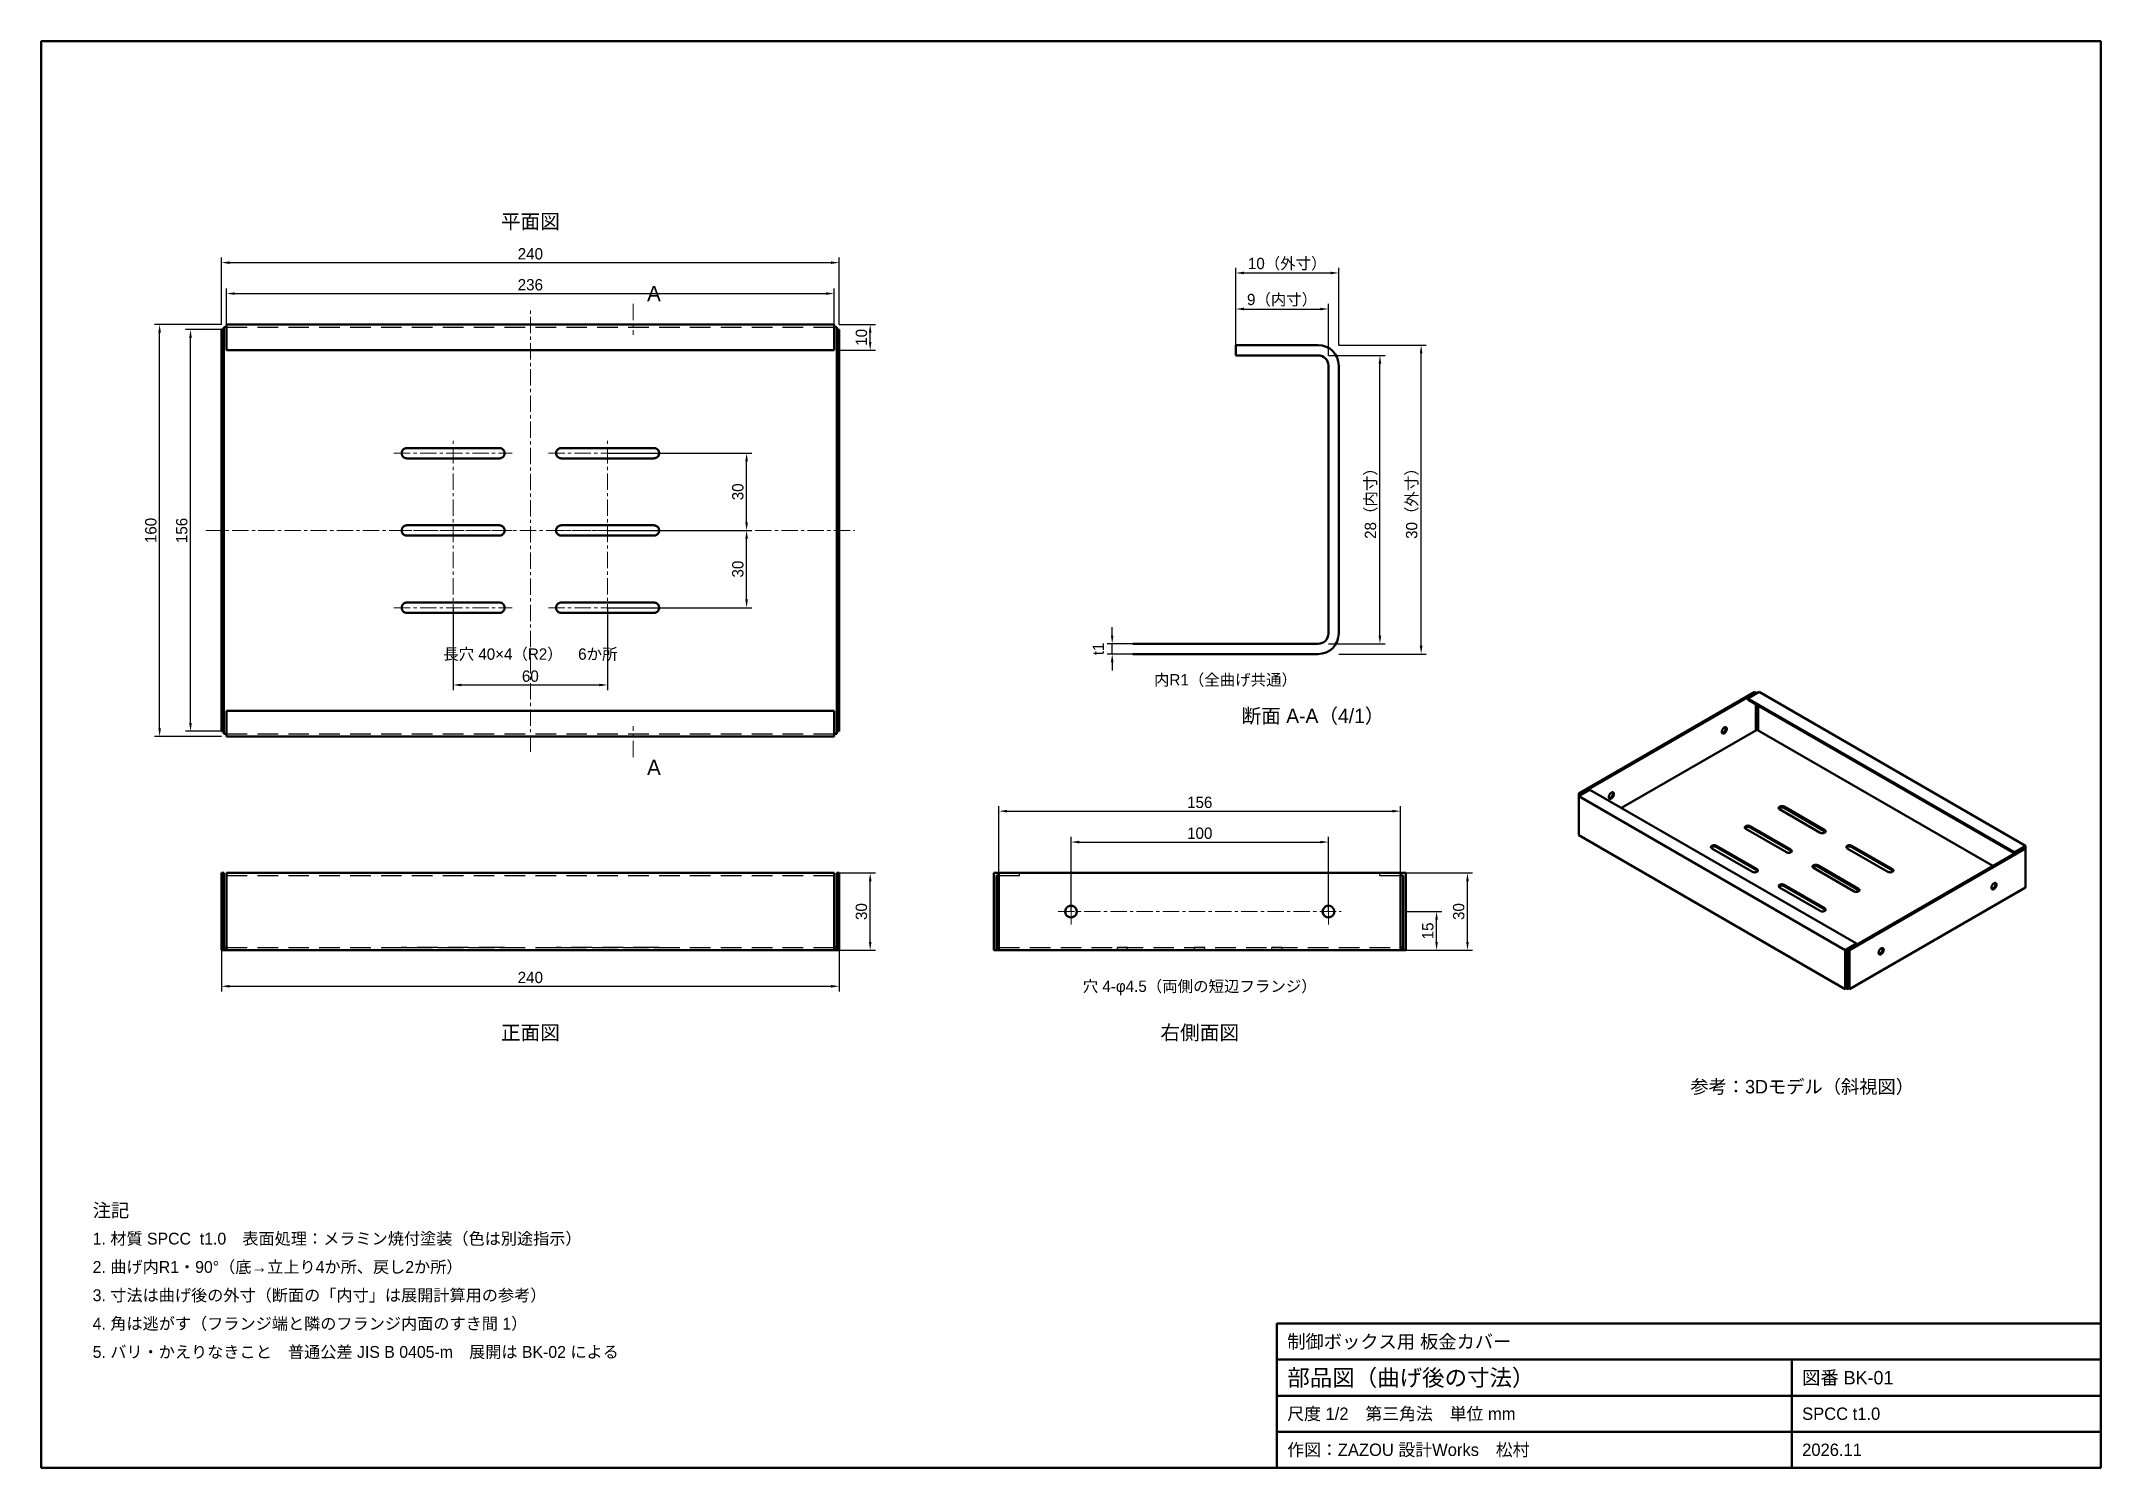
# Model space of a CAD drawing. Header units: millimetres. Extents: x 20 to 820, y 20 to 574.
import ezdxf
from ezdxf.enums import TextEntityAlignment as Align

# ---------------------------------------------------------------- set-up
doc = ezdxf.new("R2010")
doc.units = ezdxf.units.MM
doc.header["$LTSCALE"] = 2
doc.linetypes.add('CENTER', pattern=[5.08, 3.175, -0.635, 0.635, -0.635])
doc.linetypes.add('HIDDEN', pattern=[6, 4, -2])
for name, color, linetype, lineweight in [('かくれ線', 8, 'Continuous', 25), ('中心線', 1, 'Continuous', 18), ('図枠', 7, 'Continuous', 50), ('外形線', 7, 'Continuous', 50), ('寸法', 2, 'Continuous', 13), ('文字', 7, 'Continuous', 18)]:
    doc.layers.add(name, color=color, linetype=linetype, lineweight=lineweight)
doc.styles.add('JP', font='ipag.ttf')
doc.styles.add('OpenSansCondensed-Light', font='OpenSansCondensed-Light.ttf')
doc.dimstyles.new('EZDXF', dxfattribs={"dimtxt": 0.25, "dimasz": 0.175, "dimexe": 0.375, "dimexo": 0.125, "dimgap": 0.1, "dimtad": 1, "dimlfac": 100, "dimzin": 12, "dimdsep": 46, "dimtxsty": 'OpenSansCondensed-Light', "dimblk": 'ARCHTICK', "dimcen": 2.5, "dimazin": 3, "dimtfac": 0.5, "dimtmove": 2, "dimatfit": 3})

msp = doc.modelspace()

# ---------------------------------------------------------------- texts
at = {"layer": '文字', "style": 'JP'}
for s, height, p in [('平面図', 5.6, (210, 504)), ('A', 6, (258, 476)), ('長穴 40×4（R2）\u30006か所', 4.4, (210, 336)), ('内R1（全曲げ共通）', 4.4, (480, 326)), ('断面 A-A（4/1）', 5.6, (514, 312)), ('A', 6, (258, 292)), ('穴 4-φ4.5（両側の短辺フランジ）', 4.4, (470, 207)), ('正面図', 5.6, (210, 189)), ('右側面図', 5.6, (470, 189)), ('参考：3Dモデル（斜視図）', 5.2, (704, 168))]:
    msp.add_text(s, height=height, dxfattribs=at).set_placement(p, align=Align.MIDDLE_CENTER)
for s, height, p in [('注記', 5.2, (40, 120)), ('1. 材質 SPCC  t1.0\u3000表面処理：メラミン焼付塗装（色は別途指示）', 4.6, (40, 109)), ('2. 曲げ内R1・90°（底→立上り4か所、戻し2か所）', 4.6, (40, 98)), ('3. 寸法は曲げ後の外寸（断面の「内寸」は展開計算用の参考）', 4.6, (40, 87)), ('4. 角は逃がす（フランジ端と隣のフランジ内面のすき間 1）', 4.6, (40, 76)), ('制御ボックス用 板金カバー', 5.2, (504, 69)), ('5. バリ・かえりなきこと\u3000普通公差 JIS B 0405-m\u3000展開は BK-02 による', 4.6, (40, 65)), ('部品図（曲げ後の寸法）', 6.4, (504, 55)), ('図番 BK-01', 5.2, (704, 55)), ('尺度 1/2\u3000第三角法\u3000単位 mm', 4.8, (504, 41)), ('SPCC t1.0', 4.8, (704, 41)), ('作図：ZAZOU 設計Works\u3000松村', 4.8, (504, 27)), ('2026.11', 4.8, (704, 27))]:
    msp.add_text(s, height=height, dxfattribs=at).set_placement(p, align=Align.MIDDLE_LEFT)

# ---------------------------------------------------------------- blocks, each defined once
blk = doc.blocks.new('_CLOSEDFILLED')
at = {"color": 0, "linetype": 'BYBLOCK'}
blk.add_solid([(-1, 0.16), (0, 0), (-1, -0.16)], dxfattribs=at)
blk = doc.blocks.new('*D1')
for p, q in [((90, 464), (90, 490)), ((93.2, 488), (326.8, 488)), ((330, 464), (330, 490))]:
    blk.add_line(p, q)
at = {"layer": 'Defpoints'}
for p in [(90, 488), (90, 464), (330, 464)]:
    blk.add_point(p, dxfattribs=at)
at = {"layer": '寸法', "xscale": 3.2, "yscale": 3.2, "rotation": 180}
blk.add_blockref('_CLOSEDFILLED', (90, 488), dxfattribs=at)
at = {"layer": '寸法', "xscale": 3.2, "yscale": 3.2}
blk.add_blockref('_CLOSEDFILLED', (330, 488), dxfattribs=at)
at = {"layer": '寸法', "insert": (210, 491.4), "char_height": 4.4, "attachment_point": 5, "style": 'JP'}
blk.add_mtext('240', dxfattribs=at)
blk = doc.blocks.new('*D2')
for p, q in [((92, 464), (92, 478)), ((95.2, 476), (324.8, 476)), ((328, 464), (328, 478))]:
    blk.add_line(p, q)
at = {"layer": 'Defpoints'}
for p in [(92, 476), (92, 464), (328, 464)]:
    blk.add_point(p, dxfattribs=at)
at = {"layer": '寸法', "xscale": 3.2, "yscale": 3.2, "rotation": 180}
blk.add_blockref('_CLOSEDFILLED', (92, 476), dxfattribs=at)
at = {"layer": '寸法', "xscale": 3.2, "yscale": 3.2}
blk.add_blockref('_CLOSEDFILLED', (328, 476), dxfattribs=at)
at = {"layer": '寸法', "insert": (210, 479.4), "char_height": 4.4, "attachment_point": 5, "style": 'JP'}
blk.add_mtext('236', dxfattribs=at)
blk = doc.blocks.new('*D3')
for p, q in [((90, 464), (64, 464)), ((66, 307.2), (66, 460.8)), ((90, 304), (64, 304))]:
    blk.add_line(p, q)
at = {"layer": 'Defpoints'}
for p in [(90, 464), (66, 304), (90, 304)]:
    blk.add_point(p, dxfattribs=at)
at = {"layer": '寸法', "xscale": 3.2, "yscale": 3.2}
for p, rotation in [((66, 464), 90), ((66, 304), 270)]:
    blk.add_blockref('_CLOSEDFILLED', p, dxfattribs=dict(at, rotation=rotation))
at = {"layer": '寸法', "insert": (62.6, 384), "char_height": 4.4, "attachment_point": 5, "rotation": 90, "style": 'JP'}
blk.add_mtext('160', dxfattribs=at)
blk = doc.blocks.new('*D4')
for p, q in [((90, 462), (76, 462)), ((78, 309.2), (78, 458.8)), ((90, 306), (76, 306))]:
    blk.add_line(p, q)
at = {"layer": 'Defpoints'}
for p in [(90, 462), (78, 306), (90, 306)]:
    blk.add_point(p, dxfattribs=at)
at = {"layer": '寸法', "xscale": 3.2, "yscale": 3.2}
for p, rotation in [((78, 462), 90), ((78, 306), 270)]:
    blk.add_blockref('_CLOSEDFILLED', p, dxfattribs=dict(at, rotation=rotation))
at = {"layer": '寸法', "insert": (74.6, 384), "char_height": 4.4, "attachment_point": 5, "rotation": 90, "style": 'JP'}
blk.add_mtext('156', dxfattribs=at)
blk = doc.blocks.new('*D5')
for p, q in [((330, 464), (344, 464)), ((342, 457.2), (342, 460.8)), ((330, 454), (344, 454))]:
    blk.add_line(p, q)
at = {"layer": 'Defpoints'}
for p in [(330, 464), (330, 454), (342, 454)]:
    blk.add_point(p, dxfattribs=at)
at = {"layer": '寸法', "xscale": 3.2, "yscale": 3.2}
for p, rotation in [((342, 464), 90), ((342, 454), 270)]:
    blk.add_blockref('_CLOSEDFILLED', p, dxfattribs=dict(at, rotation=rotation))
at = {"layer": '寸法', "insert": (338.6, 459), "char_height": 4.4, "attachment_point": 5, "rotation": 90, "style": 'JP'}
blk.add_mtext('10', dxfattribs=at)
blk = doc.blocks.new('*D6')
for p, q in [((180, 354), (180, 322)), ((240, 354), (240, 322)), ((183.2, 324), (236.8, 324))]:
    blk.add_line(p, q)
at = {"layer": 'Defpoints'}
for p in [(180, 354), (240, 354), (180, 324)]:
    blk.add_point(p, dxfattribs=at)
at = {"layer": '寸法', "xscale": 3.2, "yscale": 3.2, "rotation": 180}
blk.add_blockref('_CLOSEDFILLED', (180, 324), dxfattribs=at)
at = {"layer": '寸法', "xscale": 3.2, "yscale": 3.2}
blk.add_blockref('_CLOSEDFILLED', (240, 324), dxfattribs=at)
at = {"layer": '寸法', "insert": (210, 327.4), "char_height": 4.4, "attachment_point": 5, "style": 'JP'}
blk.add_mtext('60', dxfattribs=at)
blk = doc.blocks.new('*D7')
for p, q in [((240, 384), (296, 384)), ((294, 357.2), (294, 380.8)), ((240, 354), (296, 354))]:
    blk.add_line(p, q)
at = {"layer": 'Defpoints'}
for p in [(240, 384), (240, 354), (294, 354)]:
    blk.add_point(p, dxfattribs=at)
at = {"layer": '寸法', "xscale": 3.2, "yscale": 3.2}
for p, rotation in [((294, 384), 90), ((294, 354), 270)]:
    blk.add_blockref('_CLOSEDFILLED', p, dxfattribs=dict(at, rotation=rotation))
at = {"layer": '寸法', "insert": (290.6, 369), "char_height": 4.4, "attachment_point": 5, "rotation": 90, "style": 'JP'}
blk.add_mtext('30', dxfattribs=at)
blk = doc.blocks.new('*D8')
for p, q in [((240, 414), (296, 414)), ((294, 387.2), (294, 410.8)), ((240, 384), (296, 384))]:
    blk.add_line(p, q)
at = {"layer": 'Defpoints'}
for p in [(240, 414), (240, 384), (294, 384)]:
    blk.add_point(p, dxfattribs=at)
at = {"layer": '寸法', "xscale": 3.2, "yscale": 3.2}
for p, rotation in [((294, 414), 90), ((294, 384), 270)]:
    blk.add_blockref('_CLOSEDFILLED', p, dxfattribs=dict(at, rotation=rotation))
at = {"layer": '寸法', "insert": (290.6, 399), "char_height": 4.4, "attachment_point": 5, "rotation": 90, "style": 'JP'}
blk.add_mtext('30', dxfattribs=at)
blk = doc.blocks.new('*D9')
for p, q in [((330, 251), (344, 251)), ((342, 224.2), (342, 247.8)), ((330, 221), (344, 221))]:
    blk.add_line(p, q)
at = {"layer": 'Defpoints'}
for p in [(330, 251), (330, 221), (342, 221)]:
    blk.add_point(p, dxfattribs=at)
at = {"layer": '寸法', "xscale": 3.2, "yscale": 3.2}
for p, rotation in [((342, 251), 90), ((342, 221), 270)]:
    blk.add_blockref('_CLOSEDFILLED', p, dxfattribs=dict(at, rotation=rotation))
at = {"layer": '寸法', "insert": (338.6, 236), "char_height": 4.4, "attachment_point": 5, "rotation": 90, "style": 'JP'}
blk.add_mtext('30', dxfattribs=at)
blk = doc.blocks.new('*D10')
for p, q in [((90, 221), (90, 205)), ((330, 221), (330, 205)), ((93.2, 207), (326.8, 207))]:
    blk.add_line(p, q)
at = {"layer": 'Defpoints'}
for p in [(90, 221), (330, 221), (90, 207)]:
    blk.add_point(p, dxfattribs=at)
at = {"layer": '寸法', "xscale": 3.2, "yscale": 3.2, "rotation": 180}
blk.add_blockref('_CLOSEDFILLED', (90, 207), dxfattribs=at)
at = {"layer": '寸法', "xscale": 3.2, "yscale": 3.2}
blk.add_blockref('_CLOSEDFILLED', (330, 207), dxfattribs=at)
at = {"layer": '寸法', "insert": (210, 210.4), "char_height": 4.4, "attachment_point": 5, "style": 'JP'}
blk.add_mtext('240', dxfattribs=at)
blk = doc.blocks.new('*D11')
for p, q in [((420, 236), (420, 265)), ((520, 236), (520, 265)), ((423.2, 263), (516.8, 263))]:
    blk.add_line(p, q)
at = {"layer": 'Defpoints'}
for p in [(420, 263), (420, 236), (520, 236)]:
    blk.add_point(p, dxfattribs=at)
at = {"layer": '寸法', "xscale": 3.2, "yscale": 3.2, "rotation": 180}
blk.add_blockref('_CLOSEDFILLED', (420, 263), dxfattribs=at)
at = {"layer": '寸法', "xscale": 3.2, "yscale": 3.2}
blk.add_blockref('_CLOSEDFILLED', (520, 263), dxfattribs=at)
at = {"layer": '寸法', "insert": (470, 266.4), "char_height": 4.4, "attachment_point": 5, "style": 'JP'}
blk.add_mtext('100', dxfattribs=at)
blk = doc.blocks.new('*D12')
for p, q in [((392, 251), (392, 277)), ((395.2, 275), (544.8, 275)), ((548, 251), (548, 277))]:
    blk.add_line(p, q)
at = {"layer": 'Defpoints'}
for p in [(392, 275), (392, 251), (548, 251)]:
    blk.add_point(p, dxfattribs=at)
at = {"layer": '寸法', "xscale": 3.2, "yscale": 3.2, "rotation": 180}
blk.add_blockref('_CLOSEDFILLED', (392, 275), dxfattribs=at)
at = {"layer": '寸法', "xscale": 3.2, "yscale": 3.2}
blk.add_blockref('_CLOSEDFILLED', (548, 275), dxfattribs=at)
at = {"layer": '寸法', "insert": (470, 278.4), "char_height": 4.4, "attachment_point": 5, "style": 'JP'}
blk.add_mtext('156', dxfattribs=at)
blk = doc.blocks.new('*D13')
for p, q in [((550, 236), (564, 236)), ((562, 224.2), (562, 232.8)), ((550, 221), (564, 221))]:
    blk.add_line(p, q)
at = {"layer": 'Defpoints'}
for p in [(550, 236), (550, 221), (562, 221)]:
    blk.add_point(p, dxfattribs=at)
at = {"layer": '寸法', "xscale": 3.2, "yscale": 3.2}
for p, rotation in [((562, 236), 90), ((562, 221), 270)]:
    blk.add_blockref('_CLOSEDFILLED', p, dxfattribs=dict(at, rotation=rotation))
at = {"layer": '寸法', "insert": (558.6, 228.5), "char_height": 4.4, "attachment_point": 5, "rotation": 90, "style": 'JP'}
blk.add_mtext('15', dxfattribs=at)
blk = doc.blocks.new('*D14')
for p, q in [((550, 251), (576, 251)), ((574, 224.2), (574, 247.8)), ((550, 221), (576, 221))]:
    blk.add_line(p, q)
at = {"layer": 'Defpoints'}
for p in [(550, 251), (550, 221), (574, 221)]:
    blk.add_point(p, dxfattribs=at)
at = {"layer": '寸法', "xscale": 3.2, "yscale": 3.2}
for p, rotation in [((574, 251), 90), ((574, 221), 270)]:
    blk.add_blockref('_CLOSEDFILLED', p, dxfattribs=dict(at, rotation=rotation))
at = {"layer": '寸法', "insert": (570.6, 236), "char_height": 4.4, "attachment_point": 5, "rotation": 90, "style": 'JP'}
blk.add_mtext('30', dxfattribs=at)
blk = doc.blocks.new('*D15')
for p, q in [((524, 456), (558, 456)), ((556, 339.2), (556, 452.8)), ((524, 336), (558, 336))]:
    blk.add_line(p, q)
at = {"layer": 'Defpoints'}
for p in [(524, 456), (524, 336), (556, 336)]:
    blk.add_point(p, dxfattribs=at)
at = {"layer": '寸法', "xscale": 3.2, "yscale": 3.2}
for p, rotation in [((556, 456), 90), ((556, 336), 270)]:
    blk.add_blockref('_CLOSEDFILLED', p, dxfattribs=dict(at, rotation=rotation))
at = {"layer": '寸法', "insert": (552.6, 396), "char_height": 4.4, "attachment_point": 5, "rotation": 90, "style": 'JP'}
blk.add_mtext('30（外寸）', dxfattribs=at)
blk = doc.blocks.new('*D16')
for p, q in [((520, 452), (542, 452)), ((540, 343.2), (540, 448.8)), ((520, 340), (542, 340))]:
    blk.add_line(p, q)
at = {"layer": 'Defpoints'}
for p in [(520, 452), (520, 340), (540, 340)]:
    blk.add_point(p, dxfattribs=at)
at = {"layer": '寸法', "xscale": 3.2, "yscale": 3.2}
for p, rotation in [((540, 452), 90), ((540, 340), 270)]:
    blk.add_blockref('_CLOSEDFILLED', p, dxfattribs=dict(at, rotation=rotation))
at = {"layer": '寸法', "insert": (536.6, 396), "char_height": 4.4, "attachment_point": 5, "rotation": 90, "style": 'JP'}
blk.add_mtext('28（内寸）', dxfattribs=at)
blk = doc.blocks.new('*D17')
for p, q in [((484, 456), (484, 486)), ((487.2, 484), (520.8, 484)), ((524, 456), (524, 486))]:
    blk.add_line(p, q)
at = {"layer": 'Defpoints'}
for p in [(484, 484), (484, 456), (524, 456)]:
    blk.add_point(p, dxfattribs=at)
at = {"layer": '寸法', "xscale": 3.2, "yscale": 3.2, "rotation": 180}
blk.add_blockref('_CLOSEDFILLED', (484, 484), dxfattribs=at)
at = {"layer": '寸法', "xscale": 3.2, "yscale": 3.2}
blk.add_blockref('_CLOSEDFILLED', (524, 484), dxfattribs=at)
at = {"layer": '寸法', "insert": (504, 487.4), "char_height": 4.4, "attachment_point": 5, "style": 'JP'}
blk.add_mtext('10（外寸）', dxfattribs=at)
blk = doc.blocks.new('*D18')
for p, q in [((484, 452), (484, 472)), ((520, 452), (520, 472)), ((487.2, 470), (516.8, 470))]:
    blk.add_line(p, q)
at = {"layer": 'Defpoints'}
for p in [(484, 470), (484, 452), (520, 452)]:
    blk.add_point(p, dxfattribs=at)
at = {"layer": '寸法', "xscale": 3.2, "yscale": 3.2, "rotation": 180}
blk.add_blockref('_CLOSEDFILLED', (484, 470), dxfattribs=at)
at = {"layer": '寸法', "xscale": 3.2, "yscale": 3.2}
blk.add_blockref('_CLOSEDFILLED', (520, 470), dxfattribs=at)
at = {"layer": '寸法', "insert": (502, 473.4), "char_height": 4.4, "attachment_point": 5, "style": 'JP'}
blk.add_mtext('9（内寸）', dxfattribs=at)
blk = doc.blocks.new('*D19')
for p, q in [((436, 343.2), (436, 346.4)), ((444, 340), (434, 340)), ((444, 336), (434, 336)), ((436, 336), (436, 340)), ((436, 332.8), (436, 329.6))]:
    blk.add_line(p, q)
at = {"layer": 'Defpoints'}
for p in [(436, 336), (444, 340), (444, 336)]:
    blk.add_point(p, dxfattribs=at)
at = {"layer": '寸法', "xscale": 3.2, "yscale": 3.2}
for p, rotation in [((436, 340), 270), ((436, 336), 90)]:
    blk.add_blockref('_CLOSEDFILLED', p, dxfattribs=dict(at, rotation=rotation))
at = {"layer": '寸法', "insert": (430.6, 338), "char_height": 4.4, "attachment_point": 5, "rotation": 90, "style": 'JP'}
blk.add_mtext('t1', dxfattribs=at)

# ---------------------------------------------------------------- dimensions: what is measured, and where the dimension line sits
at = {"layer": '寸法'}
for base, p1, p2, text, picture, middle in [((90, 488), (90, 464), (330, 464), '240', '*D1', (210, 491.4)), ((484, 484), (484, 456), (524, 456), '10（外寸）', '*D17', (504, 487.4)), ((92, 476), (92, 464), (328, 464), '236', '*D2', (210, 479.4)), ((484, 470), (484, 452), (520, 452), '9（内寸）', '*D18', (502, 473.4)), ((180, 324), (180, 354), (240, 354), '60', '*D6', (210, 327.4)), ((392, 275), (392, 251), (548, 251), '156', '*D12', (470, 278.4)), ((420, 263), (420, 236), (520, 236), '100', '*D11', (470, 266.4)), ((90, 207), (90, 221), (330, 221), '240', '*D10', (210, 210.4))]:
    dim = msp.add_linear_dim(base=base, p1=p1, p2=p2, text=text, dimstyle='EZDXF', override={"dimtxt": 4.4, "dimasz": 3.2, "dimexe": 2, "dimexo": 0, "dimgap": 1.2, "dimtad": 1, "dimdec": 1, "dimzin": 8, "dimtxsty": 'JP', "dimtsz": 0, "dimlwd": -1, "dimlwe": -1}, dxfattribs=at)
    dim.commit()
    dim.dimension.update_dxf_attribs({"geometry": picture, "text_midpoint": middle})
for base, p1, p2, text, picture, middle in [((66, 304), (90, 304), (90, 464), '160', '*D3', (62.6, 384)), ((342, 454), (330, 454), (330, 464), '10', '*D5', (338.6, 459)), ((78, 306), (90, 306), (90, 462), '156', '*D4', (74.6, 384)), ((556, 336), (524, 336), (524, 456), '30（外寸）', '*D15', (552.6, 396)), ((540, 340), (520, 340), (520, 452), '28（内寸）', '*D16', (536.6, 396)), ((294, 384), (240, 384), (240, 414), '30', '*D8', (290.6, 399)), ((294, 354), (240, 354), (240, 384), '30', '*D7', (290.6, 369)), ((436, 336), (444, 336), (444, 340), 't1', '*D19', (430.6, 338)), ((342, 221), (330, 221), (330, 251), '30', '*D9', (338.6, 236)), ((574, 221), (550, 221), (550, 251), '30', '*D14', (570.6, 236)), ((562, 221), (550, 221), (550, 236), '15', '*D13', (558.6, 228.5))]:
    dim = msp.add_linear_dim(base=base, p1=p1, p2=p2, angle=90, text=text, dimstyle='EZDXF', override={"dimtxt": 4.4, "dimasz": 3.2, "dimexe": 2, "dimexo": 0, "dimgap": 1.2, "dimtad": 1, "dimdec": 1, "dimzin": 8, "dimtxsty": 'JP', "dimtsz": 0, "dimlwd": -1, "dimlwe": -1}, dxfattribs=at)
    dim.commit()
    dim.dimension.update_dxf_attribs({"geometry": picture, "text_midpoint": middle})

# ---------------------------------------------------------------- linework, layer by layer
at = {"layer": 'かくれ線', "linetype": 'HIDDEN'}
for points in [[(92, 464), (328, 464)], [(92, 463), (92, 464)], [(328, 463), (328, 464)], [(90, 462), (91, 462)], [(90, 306), (90, 462)], [(91, 463), (92, 463)], [(91, 462), (91, 463)], [(91, 306), (91, 462)], [(92, 463), (328, 463)], [(92, 463), (328, 463)], [(92, 454), (92, 463)], [(328, 463), (329, 463)], [(328, 454), (328, 463)], [(329, 462), (329, 463)], [(329, 306), (329, 462)], [(329, 462), (330, 462)], [(330, 306), (330, 462)], [(92, 454), (328, 454)], [(90, 436.25), (90, 436.0625), (90, 435.875), (90, 435.6875), (90, 435.5), (90, 435.3125), (90, 435.125), (90, 434.9375), (90, 434.75), (90, 434.5625), (90, 434.375), (90, 434.1875), (90, 434), (90, 433.8125), (90, 433.625), (90, 433.4375), (90, 433.25), (90, 433.0625), (90, 432.875), (90, 432.6875), (90, 432.5), (90, 432.3125), (90, 432.125), (90, 431.9375), (90, 431.75)], [(90, 431.75), (90, 431.9375), (90, 432.125), (90, 432.3125), (90, 432.5), (90, 432.6875), (90, 432.875), (90, 433.0625), (90, 433.25), (90, 433.4375), (90, 433.625), (90, 433.8125), (90, 434), (90, 434.1875), (90, 434.375), (90, 434.5625), (90, 434.75), (90, 434.9375), (90, 435.125), (90, 435.3125), (90, 435.5), (90, 435.6875), (90, 435.875), (90, 436.0625), (90, 436.25)], [(91, 436.25), (90, 436.25)], [(91, 436.25), (91, 436.0625), (91, 435.875), (91, 435.6875), (91, 435.5), (91, 435.3125), (91, 435.125), (91, 434.9375), (91, 434.75), (91, 434.5625), (91, 434.375), (91, 434.1875), (91, 434), (91, 433.8125), (91, 433.625), (91, 433.4375), (91, 433.25), (91, 433.0625), (91, 432.875), (91, 432.6875), (91, 432.5), (91, 432.3125), (91, 432.125), (91, 431.9375), (91, 431.75)], [(91, 431.75), (91, 431.9375), (91, 432.125), (91, 432.3125), (91, 432.5), (91, 432.6875), (91, 432.875), (91, 433.0625), (91, 433.25), (91, 433.4375), (91, 433.625), (91, 433.8125), (91, 434), (91, 434.1875), (91, 434.375), (91, 434.5625), (91, 434.75), (91, 434.9375), (91, 435.125), (91, 435.3125), (91, 435.5), (91, 435.6875), (91, 435.875), (91, 436.0625), (91, 436.25)], [(329, 436.25), (329, 436.0625), (329, 435.875), (329, 435.6875), (329, 435.5), (329, 435.3125), (329, 435.125), (329, 434.9375), (329, 434.75), (329, 434.5625), (329, 434.375), (329, 434.1875), (329, 434), (329, 433.8125), (329, 433.625), (329, 433.4375), (329, 433.25), (329, 433.0625), (329, 432.875), (329, 432.6875), (329, 432.5), (329, 432.3125), (329, 432.125), (329, 431.9375), (329, 431.75)], [(329, 431.75), (329, 431.9375), (329, 432.125), (329, 432.3125), (329, 432.5), (329, 432.6875), (329, 432.875), (329, 433.0625), (329, 433.25), (329, 433.4375), (329, 433.625), (329, 433.8125), (329, 434), (329, 434.1875), (329, 434.375), (329, 434.5625), (329, 434.75), (329, 434.9375), (329, 435.125), (329, 435.3125), (329, 435.5), (329, 435.6875), (329, 435.875), (329, 436.0625), (329, 436.25)], [(330, 436.25), (329, 436.25)], [(330, 436.25), (330, 436.0625), (330, 435.875), (330, 435.6875), (330, 435.5), (330, 435.3125), (330, 435.125), (330, 434.9375), (330, 434.75), (330, 434.5625), (330, 434.375), (330, 434.1875), (330, 434), (330, 433.8125), (330, 433.625), (330, 433.4375), (330, 433.25), (330, 433.0625), (330, 432.875), (330, 432.6875), (330, 432.5), (330, 432.3125), (330, 432.125), (330, 431.9375), (330, 431.75)], [(330, 431.75), (330, 431.9375), (330, 432.125), (330, 432.3125), (330, 432.5), (330, 432.6875), (330, 432.875), (330, 433.0625), (330, 433.25), (330, 433.4375), (330, 433.625), (330, 433.8125), (330, 434), (330, 434.1875), (330, 434.375), (330, 434.5625), (330, 434.75), (330, 434.9375), (330, 435.125), (330, 435.3125), (330, 435.5), (330, 435.6875), (330, 435.875), (330, 436.0625), (330, 436.25)], [(162, 412), (161.7389, 412.0171), (161.4824, 412.0681), (161.2346, 412.1522), (161, 412.2679), (160.7825, 412.4133), (160.5858, 412.5858), (160.4133, 412.7825), (160.2679, 413), (160.1522, 413.2346), (160.0681, 413.4824), (160.0171, 413.7389), (160, 414), (160.0171, 414.2611), (160.0681, 414.5176), (160.1522, 414.7654), (160.2679, 415), (160.4133, 415.2175), (160.5858, 415.4142), (160.7825, 415.5867), (161, 415.7321), (161.2346, 415.8478), (161.4824, 415.9319), (161.7389, 415.9829), (162, 416)], [(162, 416), (198, 416)], [(198, 416), (198.2611, 415.9829), (198.5176, 415.9319), (198.7654, 415.8478), (199, 415.7321), (199.2175, 415.5867), (199.4142, 415.4142), (199.5867, 415.2175), (199.7321, 415), (199.8478, 414.7654), (199.9319, 414.5176), (199.9829, 414.2611), (200, 414), (199.9829, 413.7389), (199.9319, 413.4824), (199.8478, 413.2346), (199.7321, 413), (199.5867, 412.7825), (199.4142, 412.5858), (199.2175, 412.4133), (199, 412.2679), (198.7654, 412.1522), (198.5176, 412.0681), (198.2611, 412.0171), (198, 412)], [(222, 412), (221.7389, 412.0171), (221.4824, 412.0681), (221.2346, 412.1522), (221, 412.2679), (220.7825, 412.4133), (220.5858, 412.5858), (220.4133, 412.7825), (220.2679, 413), (220.1522, 413.2346), (220.0681, 413.4824), (220.0171, 413.7389), (220, 414), (220.0171, 414.2611), (220.0681, 414.5176), (220.1522, 414.7654), (220.2679, 415), (220.4133, 415.2175), (220.5858, 415.4142), (220.7825, 415.5867), (221, 415.7321), (221.2346, 415.8478), (221.4824, 415.9319), (221.7389, 415.9829), (222, 416)], [(222, 416), (258, 416)], [(258, 416), (258.2611, 415.9829), (258.5176, 415.9319), (258.7654, 415.8478), (259, 415.7321), (259.2175, 415.5867), (259.4142, 415.4142), (259.5867, 415.2175), (259.7321, 415), (259.8478, 414.7654), (259.9319, 414.5176), (259.9829, 414.2611), (260, 414), (259.9829, 413.7389), (259.9319, 413.4824), (259.8478, 413.2346), (259.7321, 413), (259.5867, 412.7825), (259.4142, 412.5858), (259.2175, 412.4133), (259, 412.2679), (258.7654, 412.1522), (258.5176, 412.0681), (258.2611, 412.0171), (258, 412)], [(198, 412), (162, 412)], [(258, 412), (222, 412)], [(162, 382), (161.7389, 382.0171), (161.4824, 382.0681), (161.2346, 382.1522), (161, 382.2679), (160.7825, 382.4133), (160.5858, 382.5858), (160.4133, 382.7825), (160.2679, 383), (160.1522, 383.2346), (160.0681, 383.4824), (160.0171, 383.7389), (160, 384), (160.0171, 384.2611), (160.0681, 384.5176), (160.1522, 384.7654), (160.2679, 385), (160.4133, 385.2175), (160.5858, 385.4142), (160.7825, 385.5867), (161, 385.7321), (161.2346, 385.8478), (161.4824, 385.9319), (161.7389, 385.9829), (162, 386)], [(162, 386), (198, 386)], [(198, 386), (198.2611, 385.9829), (198.5176, 385.9319), (198.7654, 385.8478), (199, 385.7321), (199.2175, 385.5867), (199.4142, 385.4142), (199.5867, 385.2175), (199.7321, 385), (199.8478, 384.7654), (199.9319, 384.5176), (199.9829, 384.2611), (200, 384), (199.9829, 383.7389), (199.9319, 383.4824), (199.8478, 383.2346), (199.7321, 383), (199.5867, 382.7825), (199.4142, 382.5858), (199.2175, 382.4133), (199, 382.2679), (198.7654, 382.1522), (198.5176, 382.0681), (198.2611, 382.0171), (198, 382)], [(222, 382), (221.7389, 382.0171), (221.4824, 382.0681), (221.2346, 382.1522), (221, 382.2679), (220.7825, 382.4133), (220.5858, 382.5858), (220.4133, 382.7825), (220.2679, 383), (220.1522, 383.2346), (220.0681, 383.4824), (220.0171, 383.7389), (220, 384), (220.0171, 384.2611), (220.0681, 384.5176), (220.1522, 384.7654), (220.2679, 385), (220.4133, 385.2175), (220.5858, 385.4142), (220.7825, 385.5867), (221, 385.7321), (221.2346, 385.8478), (221.4824, 385.9319), (221.7389, 385.9829), (222, 386)], [(222, 386), (258, 386)], [(258, 386), (258.2611, 385.9829), (258.5176, 385.9319), (258.7654, 385.8478), (259, 385.7321), (259.2175, 385.5867), (259.4142, 385.4142), (259.5867, 385.2175), (259.7321, 385), (259.8478, 384.7654), (259.9319, 384.5176), (259.9829, 384.2611), (260, 384), (259.9829, 383.7389), (259.9319, 383.4824), (259.8478, 383.2346), (259.7321, 383), (259.5867, 382.7825), (259.4142, 382.5858), (259.2175, 382.4133), (259, 382.2679), (258.7654, 382.1522), (258.5176, 382.0681), (258.2611, 382.0171), (258, 382)], [(198, 382), (162, 382)], [(258, 382), (222, 382)], [(162, 352), (161.7389, 352.0171), (161.4824, 352.0681), (161.2346, 352.1522), (161, 352.2679), (160.7825, 352.4133), (160.5858, 352.5858), (160.4133, 352.7825), (160.2679, 353), (160.1522, 353.2346), (160.0681, 353.4824), (160.0171, 353.7389), (160, 354), (160.0171, 354.2611), (160.0681, 354.5176), (160.1522, 354.7654), (160.2679, 355), (160.4133, 355.2175), (160.5858, 355.4142), (160.7825, 355.5867), (161, 355.7321), (161.2346, 355.8478), (161.4824, 355.9319), (161.7389, 355.9829), (162, 356)], [(162, 356), (198, 356)], [(198, 352), (162, 352)], [(198, 356), (198.2611, 355.9829), (198.5176, 355.9319), (198.7654, 355.8478), (199, 355.7321), (199.2175, 355.5867), (199.4142, 355.4142), (199.5867, 355.2175), (199.7321, 355), (199.8478, 354.7654), (199.9319, 354.5176), (199.9829, 354.2611), (200, 354), (199.9829, 353.7389), (199.9319, 353.4824), (199.8478, 353.2346), (199.7321, 353), (199.5867, 352.7825), (199.4142, 352.5858), (199.2175, 352.4133), (199, 352.2679), (198.7654, 352.1522), (198.5176, 352.0681), (198.2611, 352.0171), (198, 352)], [(222, 352), (221.7389, 352.0171), (221.4824, 352.0681), (221.2346, 352.1522), (221, 352.2679), (220.7825, 352.4133), (220.5858, 352.5858), (220.4133, 352.7825), (220.2679, 353), (220.1522, 353.2346), (220.0681, 353.4824), (220.0171, 353.7389), (220, 354), (220.0171, 354.2611), (220.0681, 354.5176), (220.1522, 354.7654), (220.2679, 355), (220.4133, 355.2175), (220.5858, 355.4142), (220.7825, 355.5867), (221, 355.7321), (221.2346, 355.8478), (221.4824, 355.9319), (221.7389, 355.9829), (222, 356)], [(222, 356), (258, 356)], [(258, 352), (222, 352)], [(258, 356), (258.2611, 355.9829), (258.5176, 355.9319), (258.7654, 355.8478), (259, 355.7321), (259.2175, 355.5867), (259.4142, 355.4142), (259.5867, 355.2175), (259.7321, 355), (259.8478, 354.7654), (259.9319, 354.5176), (259.9829, 354.2611), (260, 354), (259.9829, 353.7389), (259.9319, 353.4824), (259.8478, 353.2346), (259.7321, 353), (259.5867, 352.7825), (259.4142, 352.5858), (259.2175, 352.4133), (259, 352.2679), (258.7654, 352.1522), (258.5176, 352.0681), (258.2611, 352.0171), (258, 352)], [(90, 336.25), (90, 336.0625), (90, 335.875), (90, 335.6875), (90, 335.5), (90, 335.3125), (90, 335.125), (90, 334.9375), (90, 334.75), (90, 334.5625), (90, 334.375), (90, 334.1875), (90, 334), (90, 333.8125), (90, 333.625), (90, 333.4375), (90, 333.25), (90, 333.0625), (90, 332.875), (90, 332.6875), (90, 332.5), (90, 332.3125), (90, 332.125), (90, 331.9375), (90, 331.75)], [(90, 331.75), (90, 331.9375), (90, 332.125), (90, 332.3125), (90, 332.5), (90, 332.6875), (90, 332.875), (90, 333.0625), (90, 333.25), (90, 333.4375), (90, 333.625), (90, 333.8125), (90, 334), (90, 334.1875), (90, 334.375), (90, 334.5625), (90, 334.75), (90, 334.9375), (90, 335.125), (90, 335.3125), (90, 335.5), (90, 335.6875), (90, 335.875), (90, 336.0625), (90, 336.25)], [(91, 336.25), (90, 336.25)], [(91, 336.25), (91, 336.0625), (91, 335.875), (91, 335.6875), (91, 335.5), (91, 335.3125), (91, 335.125), (91, 334.9375), (91, 334.75), (91, 334.5625), (91, 334.375), (91, 334.1875), (91, 334), (91, 333.8125), (91, 333.625), (91, 333.4375), (91, 333.25), (91, 333.0625), (91, 332.875), (91, 332.6875), (91, 332.5), (91, 332.3125), (91, 332.125), (91, 331.9375), (91, 331.75)], [(91, 331.75), (91, 331.9375), (91, 332.125), (91, 332.3125), (91, 332.5), (91, 332.6875), (91, 332.875), (91, 333.0625), (91, 333.25), (91, 333.4375), (91, 333.625), (91, 333.8125), (91, 334), (91, 334.1875), (91, 334.375), (91, 334.5625), (91, 334.75), (91, 334.9375), (91, 335.125), (91, 335.3125), (91, 335.5), (91, 335.6875), (91, 335.875), (91, 336.0625), (91, 336.25)], [(329, 336.25), (329, 336.0625), (329, 335.875), (329, 335.6875), (329, 335.5), (329, 335.3125), (329, 335.125), (329, 334.9375), (329, 334.75), (329, 334.5625), (329, 334.375), (329, 334.1875), (329, 334), (329, 333.8125), (329, 333.625), (329, 333.4375), (329, 333.25), (329, 333.0625), (329, 332.875), (329, 332.6875), (329, 332.5), (329, 332.3125), (329, 332.125), (329, 331.9375), (329, 331.75)], [(329, 331.75), (329, 331.9375), (329, 332.125), (329, 332.3125), (329, 332.5), (329, 332.6875), (329, 332.875), (329, 333.0625), (329, 333.25), (329, 333.4375), (329, 333.625), (329, 333.8125), (329, 334), (329, 334.1875), (329, 334.375), (329, 334.5625), (329, 334.75), (329, 334.9375), (329, 335.125), (329, 335.3125), (329, 335.5), (329, 335.6875), (329, 335.875), (329, 336.0625), (329, 336.25)], [(330, 336.25), (329, 336.25)], [(330, 336.25), (330, 336.0625), (330, 335.875), (330, 335.6875), (330, 335.5), (330, 335.3125), (330, 335.125), (330, 334.9375), (330, 334.75), (330, 334.5625), (330, 334.375), (330, 334.1875), (330, 334), (330, 333.8125), (330, 333.625), (330, 333.4375), (330, 333.25), (330, 333.0625), (330, 332.875), (330, 332.6875), (330, 332.5), (330, 332.3125), (330, 332.125), (330, 331.9375), (330, 331.75)], [(330, 331.75), (330, 331.9375), (330, 332.125), (330, 332.3125), (330, 332.5), (330, 332.6875), (330, 332.875), (330, 333.0625), (330, 333.25), (330, 333.4375), (330, 333.625), (330, 333.8125), (330, 334), (330, 334.1875), (330, 334.375), (330, 334.5625), (330, 334.75), (330, 334.9375), (330, 335.125), (330, 335.3125), (330, 335.5), (330, 335.6875), (330, 335.875), (330, 336.0625), (330, 336.25)], [(92, 305), (92, 314)], [(92, 314), (328, 314)], [(328, 305), (328, 314)], [(90, 306), (91, 306)], [(91, 305), (91, 306)], [(91, 305), (92, 305)], [(92, 305), (328, 305)], [(92, 304), (92, 305)], [(92, 305), (328, 305)], [(92, 304), (328, 304)], [(328, 304), (328, 305)], [(328, 305), (329, 305)], [(329, 305), (329, 306)], [(329, 306), (330, 306)], [(90, 251), (91, 251)], [(90, 221), (90, 251)], [(91, 222), (91, 251)], [(92, 250), (92, 251)], [(92, 251), (328, 251)], [(92, 221), (92, 251)], [(92, 250), (92, 251)], [(92, 251), (328, 251)], [(92, 251), (328, 251)], [(92, 250), (328, 250)], [(92, 222), (92, 250)], [(92, 250), (328, 250)], [(92, 222), (92, 250)], [(92, 250), (328, 250)], [(92, 250), (328, 250)], [(328, 250), (328, 251)], [(328, 221), (328, 251)], [(328, 250), (328, 251)], [(328, 222), (328, 250)], [(328, 222), (328, 250)], [(329, 222), (329, 251)], [(329, 251), (330, 251)], [(330, 221), (330, 251)], [(390, 221), (390, 251)], [(390, 251), (400, 251)], [(391, 222), (391, 250)], [(391, 250), (400, 250)], [(392, 222), (392, 251)], [(392, 221), (392, 251)], [(392, 251), (548, 251)], [(392, 222), (392, 251)], [(392, 251), (548, 251)], [(392, 251), (548, 251)], [(400, 251), (392, 251)], [(392, 250), (400, 250)], [(400, 250), (400, 251)], [(400, 250), (400, 251)], [(548, 251), (540, 251)], [(540, 250), (540, 251)], [(540, 251), (550, 251)], [(540, 250), (540, 251)], [(540, 250), (548, 250)], [(540, 250), (549, 250)], [(548, 222), (548, 251)], [(548, 222), (548, 251)], [(548, 221), (548, 251)], [(549, 222), (549, 250)], [(550, 221), (550, 251)], [(90, 236), (90, 236.0938), (90, 236.1875), (90, 236.2812), (90, 236.375), (90, 236.4688), (90, 236.5625), (90, 236.6562), (90, 236.75), (90, 236.8438), (90, 236.9375), (90, 237.0312), (90, 237.125), (90, 237.2188), (90, 237.3125), (90, 237.4062), (90, 237.5), (90, 237.5938), (90, 237.6875), (90, 237.7812), (90, 237.875), (90, 237.9688), (90, 238.0625), (90, 238.1562), (90, 238.25)], [(90, 238.25), (90, 238.0625), (90, 237.875), (90, 237.6875), (90, 237.5), (90, 237.3125), (90, 237.125), (90, 236.9375), (90, 236.75), (90, 236.5625), (90, 236.375), (90, 236.1875), (90, 236), (90, 235.8125), (90, 235.625), (90, 235.4375), (90, 235.25), (90, 235.0625), (90, 234.875), (90, 234.6875), (90, 234.5), (90, 234.3125), (90, 234.125), (90, 233.9375), (90, 233.75)], [(90, 236), (90, 236.0938), (90, 236.1875), (90, 236.2812), (90, 236.375), (90, 236.4688), (90, 236.5625), (90, 236.6562), (90, 236.75), (90, 236.8438), (90, 236.9375), (90, 237.0312), (90, 237.125), (90, 237.2188), (90, 237.3125), (90, 237.4062), (90, 237.5), (90, 237.5938), (90, 237.6875), (90, 237.7812), (90, 237.875), (90, 237.9688), (90, 238.0625), (90, 238.1562), (90, 238.25)], [(90, 238.25), (90, 238.0625), (90, 237.875), (90, 237.6875), (90, 237.5), (90, 237.3125), (90, 237.125), (90, 236.9375), (90, 236.75), (90, 236.5625), (90, 236.375), (90, 236.1875), (90, 236), (90, 235.8125), (90, 235.625), (90, 235.4375), (90, 235.25), (90, 235.0625), (90, 234.875), (90, 234.6875), (90, 234.5), (90, 234.3125), (90, 234.125), (90, 233.9375), (90, 233.75)], [(90, 233.75), (90, 233.8438), (90, 233.9375), (90, 234.0312), (90, 234.125), (90, 234.2188), (90, 234.3125), (90, 234.4062), (90, 234.5), (90, 234.5938), (90, 234.6875), (90, 234.7812), (90, 234.875), (90, 234.9688), (90, 235.0625), (90, 235.1562), (90, 235.25), (90, 235.3438), (90, 235.4375), (90, 235.5312), (90, 235.625), (90, 235.7188), (90, 235.8125), (90, 235.9062), (90, 236)], [(90, 233.75), (90, 233.8438), (90, 233.9375), (90, 234.0312), (90, 234.125), (90, 234.2188), (90, 234.3125), (90, 234.4062), (90, 234.5), (90, 234.5938), (90, 234.6875), (90, 234.7812), (90, 234.875), (90, 234.9688), (90, 235.0625), (90, 235.1562), (90, 235.25), (90, 235.3438), (90, 235.4375), (90, 235.5312), (90, 235.625), (90, 235.7188), (90, 235.8125), (90, 235.9062), (90, 236)], [(91, 236), (90, 236)], [(91, 236), (90, 236)], [(91, 233.75), (91, 233.9375), (91, 234.125), (91, 234.3125), (91, 234.5), (91, 234.6875), (91, 234.875), (91, 235.0625), (91, 235.25), (91, 235.4375), (91, 235.625), (91, 235.8125), (91, 236), (91, 236.1875), (91, 236.375), (91, 236.5625), (91, 236.75), (91, 236.9375), (91, 237.125), (91, 237.3125), (91, 237.5), (91, 237.6875), (91, 237.875), (91, 238.0625), (91, 238.25)], [(91, 238.25), (91, 238.1562), (91, 238.0625), (91, 237.9688), (91, 237.875), (91, 237.7812), (91, 237.6875), (91, 237.5938), (91, 237.5), (91, 237.4062), (91, 237.3125), (91, 237.2188), (91, 237.125), (91, 237.0312), (91, 236.9375), (91, 236.8438), (91, 236.75), (91, 236.6562), (91, 236.5625), (91, 236.4688), (91, 236.375), (91, 236.2812), (91, 236.1875), (91, 236.0938), (91, 236)], [(91, 233.75), (91, 233.9375), (91, 234.125), (91, 234.3125), (91, 234.5), (91, 234.6875), (91, 234.875), (91, 235.0625), (91, 235.25), (91, 235.4375), (91, 235.625), (91, 235.8125), (91, 236), (91, 236.1875), (91, 236.375), (91, 236.5625), (91, 236.75), (91, 236.9375), (91, 237.125), (91, 237.3125), (91, 237.5), (91, 237.6875), (91, 237.875), (91, 238.0625), (91, 238.25)], [(91, 238.25), (91, 238.1562), (91, 238.0625), (91, 237.9688), (91, 237.875), (91, 237.7812), (91, 237.6875), (91, 237.5938), (91, 237.5), (91, 237.4062), (91, 237.3125), (91, 237.2188), (91, 237.125), (91, 237.0312), (91, 236.9375), (91, 236.8438), (91, 236.75), (91, 236.6562), (91, 236.5625), (91, 236.4688), (91, 236.375), (91, 236.2812), (91, 236.1875), (91, 236.0938), (91, 236)], [(91, 236), (91, 235.9062), (91, 235.8125), (91, 235.7188), (91, 235.625), (91, 235.5312), (91, 235.4375), (91, 235.3438), (91, 235.25), (91, 235.1562), (91, 235.0625), (91, 234.9688), (91, 234.875), (91, 234.7812), (91, 234.6875), (91, 234.5938), (91, 234.5), (91, 234.4062), (91, 234.3125), (91, 234.2188), (91, 234.125), (91, 234.0312), (91, 233.9375), (91, 233.8438), (91, 233.75)], [(91, 236), (91, 235.9062), (91, 235.8125), (91, 235.7188), (91, 235.625), (91, 235.5312), (91, 235.4375), (91, 235.3438), (91, 235.25), (91, 235.1562), (91, 235.0625), (91, 234.9688), (91, 234.875), (91, 234.7812), (91, 234.6875), (91, 234.5938), (91, 234.5), (91, 234.4062), (91, 234.3125), (91, 234.2188), (91, 234.125), (91, 234.0312), (91, 233.9375), (91, 233.8438), (91, 233.75)], [(329, 236), (329, 236.0938), (329, 236.1875), (329, 236.2812), (329, 236.375), (329, 236.4688), (329, 236.5625), (329, 236.6562), (329, 236.75), (329, 236.8438), (329, 236.9375), (329, 237.0312), (329, 237.125), (329, 237.2188), (329, 237.3125), (329, 237.4062), (329, 237.5), (329, 237.5938), (329, 237.6875), (329, 237.7812), (329, 237.875), (329, 237.9688), (329, 238.0625), (329, 238.1562), (329, 238.25)], [(329, 238.25), (329, 238.0625), (329, 237.875), (329, 237.6875), (329, 237.5), (329, 237.3125), (329, 237.125), (329, 236.9375), (329, 236.75), (329, 236.5625), (329, 236.375), (329, 236.1875), (329, 236), (329, 235.8125), (329, 235.625), (329, 235.4375), (329, 235.25), (329, 235.0625), (329, 234.875), (329, 234.6875), (329, 234.5), (329, 234.3125), (329, 234.125), (329, 233.9375), (329, 233.75)], [(329, 236), (329, 236.0938), (329, 236.1875), (329, 236.2812), (329, 236.375), (329, 236.4688), (329, 236.5625), (329, 236.6562), (329, 236.75), (329, 236.8438), (329, 236.9375), (329, 237.0312), (329, 237.125), (329, 237.2188), (329, 237.3125), (329, 237.4062), (329, 237.5), (329, 237.5938), (329, 237.6875), (329, 237.7812), (329, 237.875), (329, 237.9688), (329, 238.0625), (329, 238.1562), (329, 238.25)], [(329, 238.25), (329, 238.0625), (329, 237.875), (329, 237.6875), (329, 237.5), (329, 237.3125), (329, 237.125), (329, 236.9375), (329, 236.75), (329, 236.5625), (329, 236.375), (329, 236.1875), (329, 236), (329, 235.8125), (329, 235.625), (329, 235.4375), (329, 235.25), (329, 235.0625), (329, 234.875), (329, 234.6875), (329, 234.5), (329, 234.3125), (329, 234.125), (329, 233.9375), (329, 233.75)], [(329, 233.75), (329, 233.8438), (329, 233.9375), (329, 234.0312), (329, 234.125), (329, 234.2188), (329, 234.3125), (329, 234.4062), (329, 234.5), (329, 234.5938), (329, 234.6875), (329, 234.7812), (329, 234.875), (329, 234.9688), (329, 235.0625), (329, 235.1562), (329, 235.25), (329, 235.3438), (329, 235.4375), (329, 235.5312), (329, 235.625), (329, 235.7188), (329, 235.8125), (329, 235.9062), (329, 236)], [(329, 233.75), (329, 233.8438), (329, 233.9375), (329, 234.0312), (329, 234.125), (329, 234.2188), (329, 234.3125), (329, 234.4062), (329, 234.5), (329, 234.5938), (329, 234.6875), (329, 234.7812), (329, 234.875), (329, 234.9688), (329, 235.0625), (329, 235.1562), (329, 235.25), (329, 235.3438), (329, 235.4375), (329, 235.5312), (329, 235.625), (329, 235.7188), (329, 235.8125), (329, 235.9062), (329, 236)], [(330, 236), (329, 236)], [(330, 236), (329, 236)], [(330, 233.75), (330, 233.9375), (330, 234.125), (330, 234.3125), (330, 234.5), (330, 234.6875), (330, 234.875), (330, 235.0625), (330, 235.25), (330, 235.4375), (330, 235.625), (330, 235.8125), (330, 236), (330, 236.1875), (330, 236.375), (330, 236.5625), (330, 236.75), (330, 236.9375), (330, 237.125), (330, 237.3125), (330, 237.5), (330, 237.6875), (330, 237.875), (330, 238.0625), (330, 238.25)], [(330, 238.25), (330, 238.1562), (330, 238.0625), (330, 237.9688), (330, 237.875), (330, 237.7812), (330, 237.6875), (330, 237.5938), (330, 237.5), (330, 237.4062), (330, 237.3125), (330, 237.2188), (330, 237.125), (330, 237.0312), (330, 236.9375), (330, 236.8438), (330, 236.75), (330, 236.6562), (330, 236.5625), (330, 236.4688), (330, 236.375), (330, 236.2812), (330, 236.1875), (330, 236.0938), (330, 236)], [(330, 233.75), (330, 233.9375), (330, 234.125), (330, 234.3125), (330, 234.5), (330, 234.6875), (330, 234.875), (330, 235.0625), (330, 235.25), (330, 235.4375), (330, 235.625), (330, 235.8125), (330, 236), (330, 236.1875), (330, 236.375), (330, 236.5625), (330, 236.75), (330, 236.9375), (330, 237.125), (330, 237.3125), (330, 237.5), (330, 237.6875), (330, 237.875), (330, 238.0625), (330, 238.25)], [(330, 238.25), (330, 238.1562), (330, 238.0625), (330, 237.9688), (330, 237.875), (330, 237.7812), (330, 237.6875), (330, 237.5938), (330, 237.5), (330, 237.4062), (330, 237.3125), (330, 237.2188), (330, 237.125), (330, 237.0312), (330, 236.9375), (330, 236.8438), (330, 236.75), (330, 236.6562), (330, 236.5625), (330, 236.4688), (330, 236.375), (330, 236.2812), (330, 236.1875), (330, 236.0938), (330, 236)], [(330, 236), (330, 235.9062), (330, 235.8125), (330, 235.7188), (330, 235.625), (330, 235.5312), (330, 235.4375), (330, 235.3438), (330, 235.25), (330, 235.1562), (330, 235.0625), (330, 234.9688), (330, 234.875), (330, 234.7812), (330, 234.6875), (330, 234.5938), (330, 234.5), (330, 234.4062), (330, 234.3125), (330, 234.2188), (330, 234.125), (330, 234.0312), (330, 233.9375), (330, 233.8438), (330, 233.75)], [(330, 236), (330, 235.9062), (330, 235.8125), (330, 235.7188), (330, 235.625), (330, 235.5312), (330, 235.4375), (330, 235.3438), (330, 235.25), (330, 235.1562), (330, 235.0625), (330, 234.9688), (330, 234.875), (330, 234.7812), (330, 234.6875), (330, 234.5938), (330, 234.5), (330, 234.4062), (330, 234.3125), (330, 234.2188), (330, 234.125), (330, 234.0312), (330, 233.9375), (330, 233.8438), (330, 233.75)], [(422.25, 236), (422.1733, 235.4177), (421.9486, 234.875), (421.591, 234.409), (421.125, 234.0514), (420.5823, 233.8267), (420, 233.75), (419.4177, 233.8267), (418.875, 234.0514), (418.409, 234.409), (418.0514, 234.875), (417.8267, 235.4177), (417.75, 236), (417.8267, 236.5823), (418.0514, 237.125), (418.409, 237.591), (418.875, 237.9486), (419.4177, 238.1733), (420, 238.25), (420.5823, 238.1733), (421.125, 237.9486), (421.591, 237.591), (421.9486, 237.125), (422.1733, 236.5823), (422.25, 236)], [(422.25, 236), (422.1733, 236.5823), (421.9486, 237.125), (421.591, 237.591), (421.125, 237.9486), (420.5823, 238.1733), (420, 238.25), (419.4177, 238.1733), (418.875, 237.9486), (418.409, 237.591), (418.0514, 237.125), (417.8267, 236.5823), (417.75, 236), (417.8267, 235.4177), (418.0514, 234.875), (418.409, 234.409), (418.875, 234.0514), (419.4177, 233.8267), (420, 233.75), (420.5823, 233.8267), (421.125, 234.0514), (421.591, 234.409), (421.9486, 234.875), (422.1733, 235.4177), (422.25, 236)], [(422.25, 236), (422.1733, 236.5823), (421.9486, 237.125), (421.591, 237.591), (421.125, 237.9486), (420.5823, 238.1733), (420, 238.25), (419.4177, 238.1733), (418.875, 237.9486), (418.409, 237.591), (418.0514, 237.125), (417.8267, 236.5823), (417.75, 236), (417.8267, 235.4177), (418.0514, 234.875), (418.409, 234.409), (418.875, 234.0514), (419.4177, 233.8267), (420, 233.75), (420.5823, 233.8267), (421.125, 234.0514), (421.591, 234.409), (421.9486, 234.875), (422.1733, 235.4177), (422.25, 236)], [(522.25, 236), (522.1733, 235.4177), (521.9486, 234.875), (521.591, 234.409), (521.125, 234.0514), (520.5823, 233.8267), (520, 233.75), (519.4177, 233.8267), (518.875, 234.0514), (518.409, 234.409), (518.0514, 234.875), (517.8267, 235.4177), (517.75, 236), (517.8267, 236.5823), (518.0514, 237.125), (518.409, 237.591), (518.875, 237.9486), (519.4177, 238.1733), (520, 238.25), (520.5823, 238.1733), (521.125, 237.9486), (521.591, 237.591), (521.9486, 237.125), (522.1733, 236.5823), (522.25, 236)], [(522.25, 236), (522.1733, 236.5823), (521.9486, 237.125), (521.591, 237.591), (521.125, 237.9486), (520.5823, 238.1733), (520, 238.25), (519.4177, 238.1733), (518.875, 237.9486), (518.409, 237.591), (518.0514, 237.125), (517.8267, 236.5823), (517.75, 236), (517.8267, 235.4177), (518.0514, 234.875), (518.409, 234.409), (518.875, 234.0514), (519.4177, 233.8267), (520, 233.75), (520.5823, 233.8267), (521.125, 234.0514), (521.591, 234.409), (521.9486, 234.875), (522.1733, 235.4177), (522.25, 236)], [(522.25, 236), (522.1733, 236.5823), (521.9486, 237.125), (521.591, 237.591), (521.125, 237.9486), (520.5823, 238.1733), (520, 238.25), (519.4177, 238.1733), (518.875, 237.9486), (518.409, 237.591), (518.0514, 237.125), (517.8267, 236.5823), (517.75, 236), (517.8267, 235.4177), (518.0514, 234.875), (518.409, 234.409), (518.875, 234.0514), (519.4177, 233.8267), (520, 233.75), (520.5823, 233.8267), (521.125, 234.0514), (521.591, 234.409), (521.9486, 234.875), (522.1733, 235.4177), (522.25, 236)], [(90, 221), (91, 221)], [(91, 221), (91, 222)], [(91, 222), (92, 222)], [(91, 221), (91, 222)], [(91, 221), (91, 222)], [(91, 221), (92, 221)], [(92, 222), (328, 222)], [(92, 222), (328, 222)], [(92, 221), (92, 222)], [(92, 221), (92, 222)], [(92, 221), (328, 221)], [(162, 222), (161.9167, 222), (161.8333, 222), (161.75, 222), (161.6667, 222), (161.5833, 222), (161.5, 222), (161.4167, 222), (161.3333, 222), (161.25, 222), (161.1667, 222), (161.0833, 222), (161, 222), (160.9167, 222), (160.8333, 222), (160.75, 222), (160.6667, 222), (160.5833, 222), (160.5, 222), (160.4167, 222), (160.3333, 222), (160.25, 222), (160.1667, 222), (160.0833, 222), (160, 222)], [(160, 222), (160.0833, 222), (160.1667, 222), (160.25, 222), (160.3333, 222), (160.4167, 222), (160.5, 222), (160.5833, 222), (160.6667, 222), (160.75, 222), (160.8333, 222), (160.9167, 222), (161, 222), (161.0833, 222), (161.1667, 222), (161.25, 222), (161.3333, 222), (161.4167, 222), (161.5, 222), (161.5833, 222), (161.6667, 222), (161.75, 222), (161.8333, 222), (161.9167, 222), (162, 222)], [(162, 222), (161.9167, 222), (161.8333, 222), (161.75, 222), (161.6667, 222), (161.5833, 222), (161.5, 222), (161.4167, 222), (161.3333, 222), (161.25, 222), (161.1667, 222), (161.0833, 222), (161, 222), (160.9167, 222), (160.8333, 222), (160.75, 222), (160.6667, 222), (160.5833, 222), (160.5, 222), (160.4167, 222), (160.3333, 222), (160.25, 222), (160.1667, 222), (160.0833, 222), (160, 222)], [(160, 222), (160.0833, 222), (160.1667, 222), (160.25, 222), (160.3333, 222), (160.4167, 222), (160.5, 222), (160.5833, 222), (160.6667, 222), (160.75, 222), (160.8333, 222), (160.9167, 222), (161, 222), (161.0833, 222), (161.1667, 222), (161.25, 222), (161.3333, 222), (161.4167, 222), (161.5, 222), (161.5833, 222), (161.6667, 222), (161.75, 222), (161.8333, 222), (161.9167, 222), (162, 222)], [(162, 222), (161.9167, 222), (161.8333, 222), (161.75, 222), (161.6667, 222), (161.5833, 222), (161.5, 222), (161.4167, 222), (161.3333, 222), (161.25, 222), (161.1667, 222), (161.0833, 222), (161, 222), (160.9167, 222), (160.8333, 222), (160.75, 222), (160.6667, 222), (160.5833, 222), (160.5, 222), (160.4167, 222), (160.3333, 222), (160.25, 222), (160.1667, 222), (160.0833, 222), (160, 222)], [(160, 222), (160.0833, 222), (160.1667, 222), (160.25, 222), (160.3333, 222), (160.4167, 222), (160.5, 222), (160.5833, 222), (160.6667, 222), (160.75, 222), (160.8333, 222), (160.9167, 222), (161, 222), (161.0833, 222), (161.1667, 222), (161.25, 222), (161.3333, 222), (161.4167, 222), (161.5, 222), (161.5833, 222), (161.6667, 222), (161.75, 222), (161.8333, 222), (161.9167, 222), (162, 222)], [(162, 221), (161.9167, 221), (161.8333, 221), (161.75, 221), (161.6667, 221), (161.5833, 221), (161.5, 221), (161.4167, 221), (161.3333, 221), (161.25, 221), (161.1667, 221), (161.0833, 221), (161, 221), (160.9167, 221), (160.8333, 221), (160.75, 221), (160.6667, 221), (160.5833, 221), (160.5, 221), (160.4167, 221), (160.3333, 221), (160.25, 221), (160.1667, 221), (160.0833, 221), (160, 221)], [(160, 221), (160.0833, 221), (160.1667, 221), (160.25, 221), (160.3333, 221), (160.4167, 221), (160.5, 221), (160.5833, 221), (160.6667, 221), (160.75, 221), (160.8333, 221), (160.9167, 221), (161, 221), (161.0833, 221), (161.1667, 221), (161.25, 221), (161.3333, 221), (161.4167, 221), (161.5, 221), (161.5833, 221), (161.6667, 221), (161.75, 221), (161.8333, 221), (161.9167, 221), (162, 221)], [(162, 221), (161.9167, 221), (161.8333, 221), (161.75, 221), (161.6667, 221), (161.5833, 221), (161.5, 221), (161.4167, 221), (161.3333, 221), (161.25, 221), (161.1667, 221), (161.0833, 221), (161, 221), (160.9167, 221), (160.8333, 221), (160.75, 221), (160.6667, 221), (160.5833, 221), (160.5, 221), (160.4167, 221), (160.3333, 221), (160.25, 221), (160.1667, 221), (160.0833, 221), (160, 221)], [(160, 221), (160.0833, 221), (160.1667, 221), (160.25, 221), (160.3333, 221), (160.4167, 221), (160.5, 221), (160.5833, 221), (160.6667, 221), (160.75, 221), (160.8333, 221), (160.9167, 221), (161, 221), (161.0833, 221), (161.1667, 221), (161.25, 221), (161.3333, 221), (161.4167, 221), (161.5, 221), (161.5833, 221), (161.6667, 221), (161.75, 221), (161.8333, 221), (161.9167, 221), (162, 221)], [(162, 221), (161.9167, 221), (161.8333, 221), (161.75, 221), (161.6667, 221), (161.5833, 221), (161.5, 221), (161.4167, 221), (161.3333, 221), (161.25, 221), (161.1667, 221), (161.0833, 221), (161, 221), (160.9167, 221), (160.8333, 221), (160.75, 221), (160.6667, 221), (160.5833, 221), (160.5, 221), (160.4167, 221), (160.3333, 221), (160.25, 221), (160.1667, 221), (160.0833, 221), (160, 221)], [(160, 221), (160.0833, 221), (160.1667, 221), (160.25, 221), (160.3333, 221), (160.4167, 221), (160.5, 221), (160.5833, 221), (160.6667, 221), (160.75, 221), (160.8333, 221), (160.9167, 221), (161, 221), (161.0833, 221), (161.1667, 221), (161.25, 221), (161.3333, 221), (161.4167, 221), (161.5, 221), (161.5833, 221), (161.6667, 221), (161.75, 221), (161.8333, 221), (161.9167, 221), (162, 221)], [(198, 222), (162, 222)], [(162, 222), (198, 222)], [(198, 222), (162, 222)], [(162, 222), (198, 222)], [(198, 222), (162, 222)], [(162, 222), (198, 222)], [(162, 221), (198, 221)], [(198, 221), (162, 221)], [(162, 221), (198, 221)], [(198, 221), (162, 221)], [(162, 221), (198, 221)], [(198, 221), (162, 221)], [(198, 222), (198.0833, 222), (198.1667, 222), (198.25, 222), (198.3333, 222), (198.4167, 222), (198.5, 222), (198.5833, 222), (198.6667, 222), (198.75, 222), (198.8333, 222), (198.9167, 222), (199, 222), (199.0833, 222), (199.1667, 222), (199.25, 222), (199.3333, 222), (199.4167, 222), (199.5, 222), (199.5833, 222), (199.6667, 222), (199.75, 222), (199.8333, 222), (199.9167, 222), (200, 222)], [(200, 222), (199.9167, 222), (199.8333, 222), (199.75, 222), (199.6667, 222), (199.5833, 222), (199.5, 222), (199.4167, 222), (199.3333, 222), (199.25, 222), (199.1667, 222), (199.0833, 222), (199, 222), (198.9167, 222), (198.8333, 222), (198.75, 222), (198.6667, 222), (198.5833, 222), (198.5, 222), (198.4167, 222), (198.3333, 222), (198.25, 222), (198.1667, 222), (198.0833, 222), (198, 222)], [(198, 222), (198.0833, 222), (198.1667, 222), (198.25, 222), (198.3333, 222), (198.4167, 222), (198.5, 222), (198.5833, 222), (198.6667, 222), (198.75, 222), (198.8333, 222), (198.9167, 222), (199, 222), (199.0833, 222), (199.1667, 222), (199.25, 222), (199.3333, 222), (199.4167, 222), (199.5, 222), (199.5833, 222), (199.6667, 222), (199.75, 222), (199.8333, 222), (199.9167, 222), (200, 222)], [(200, 222), (199.9167, 222), (199.8333, 222), (199.75, 222), (199.6667, 222), (199.5833, 222), (199.5, 222), (199.4167, 222), (199.3333, 222), (199.25, 222), (199.1667, 222), (199.0833, 222), (199, 222), (198.9167, 222), (198.8333, 222), (198.75, 222), (198.6667, 222), (198.5833, 222), (198.5, 222), (198.4167, 222), (198.3333, 222), (198.25, 222), (198.1667, 222), (198.0833, 222), (198, 222)], [(198, 222), (198.0833, 222), (198.1667, 222), (198.25, 222), (198.3333, 222), (198.4167, 222), (198.5, 222), (198.5833, 222), (198.6667, 222), (198.75, 222), (198.8333, 222), (198.9167, 222), (199, 222), (199.0833, 222), (199.1667, 222), (199.25, 222), (199.3333, 222), (199.4167, 222), (199.5, 222), (199.5833, 222), (199.6667, 222), (199.75, 222), (199.8333, 222), (199.9167, 222), (200, 222)], [(200, 222), (199.9167, 222), (199.8333, 222), (199.75, 222), (199.6667, 222), (199.5833, 222), (199.5, 222), (199.4167, 222), (199.3333, 222), (199.25, 222), (199.1667, 222), (199.0833, 222), (199, 222), (198.9167, 222), (198.8333, 222), (198.75, 222), (198.6667, 222), (198.5833, 222), (198.5, 222), (198.4167, 222), (198.3333, 222), (198.25, 222), (198.1667, 222), (198.0833, 222), (198, 222)], [(198, 221), (198.0833, 221), (198.1667, 221), (198.25, 221), (198.3333, 221), (198.4167, 221), (198.5, 221), (198.5833, 221), (198.6667, 221), (198.75, 221), (198.8333, 221), (198.9167, 221), (199, 221), (199.0833, 221), (199.1667, 221), (199.25, 221), (199.3333, 221), (199.4167, 221), (199.5, 221), (199.5833, 221), (199.6667, 221), (199.75, 221), (199.8333, 221), (199.9167, 221), (200, 221)], [(200, 221), (199.9167, 221), (199.8333, 221), (199.75, 221), (199.6667, 221), (199.5833, 221), (199.5, 221), (199.4167, 221), (199.3333, 221), (199.25, 221), (199.1667, 221), (199.0833, 221), (199, 221), (198.9167, 221), (198.8333, 221), (198.75, 221), (198.6667, 221), (198.5833, 221), (198.5, 221), (198.4167, 221), (198.3333, 221), (198.25, 221), (198.1667, 221), (198.0833, 221), (198, 221)], [(198, 221), (198.0833, 221), (198.1667, 221), (198.25, 221), (198.3333, 221), (198.4167, 221), (198.5, 221), (198.5833, 221), (198.6667, 221), (198.75, 221), (198.8333, 221), (198.9167, 221), (199, 221), (199.0833, 221), (199.1667, 221), (199.25, 221), (199.3333, 221), (199.4167, 221), (199.5, 221), (199.5833, 221), (199.6667, 221), (199.75, 221), (199.8333, 221), (199.9167, 221), (200, 221)], [(200, 221), (199.9167, 221), (199.8333, 221), (199.75, 221), (199.6667, 221), (199.5833, 221), (199.5, 221), (199.4167, 221), (199.3333, 221), (199.25, 221), (199.1667, 221), (199.0833, 221), (199, 221), (198.9167, 221), (198.8333, 221), (198.75, 221), (198.6667, 221), (198.5833, 221), (198.5, 221), (198.4167, 221), (198.3333, 221), (198.25, 221), (198.1667, 221), (198.0833, 221), (198, 221)], [(198, 221), (198.0833, 221), (198.1667, 221), (198.25, 221), (198.3333, 221), (198.4167, 221), (198.5, 221), (198.5833, 221), (198.6667, 221), (198.75, 221), (198.8333, 221), (198.9167, 221), (199, 221), (199.0833, 221), (199.1667, 221), (199.25, 221), (199.3333, 221), (199.4167, 221), (199.5, 221), (199.5833, 221), (199.6667, 221), (199.75, 221), (199.8333, 221), (199.9167, 221), (200, 221)], [(200, 221), (199.9167, 221), (199.8333, 221), (199.75, 221), (199.6667, 221), (199.5833, 221), (199.5, 221), (199.4167, 221), (199.3333, 221), (199.25, 221), (199.1667, 221), (199.0833, 221), (199, 221), (198.9167, 221), (198.8333, 221), (198.75, 221), (198.6667, 221), (198.5833, 221), (198.5, 221), (198.4167, 221), (198.3333, 221), (198.25, 221), (198.1667, 221), (198.0833, 221), (198, 221)], [(222, 222), (221.9167, 222), (221.8333, 222), (221.75, 222), (221.6667, 222), (221.5833, 222), (221.5, 222), (221.4167, 222), (221.3333, 222), (221.25, 222), (221.1667, 222), (221.0833, 222), (221, 222), (220.9167, 222), (220.8333, 222), (220.75, 222), (220.6667, 222), (220.5833, 222), (220.5, 222), (220.4167, 222), (220.3333, 222), (220.25, 222), (220.1667, 222), (220.0833, 222), (220, 222)], [(220, 222), (220.0833, 222), (220.1667, 222), (220.25, 222), (220.3333, 222), (220.4167, 222), (220.5, 222), (220.5833, 222), (220.6667, 222), (220.75, 222), (220.8333, 222), (220.9167, 222), (221, 222), (221.0833, 222), (221.1667, 222), (221.25, 222), (221.3333, 222), (221.4167, 222), (221.5, 222), (221.5833, 222), (221.6667, 222), (221.75, 222), (221.8333, 222), (221.9167, 222), (222, 222)], [(222, 222), (221.9167, 222), (221.8333, 222), (221.75, 222), (221.6667, 222), (221.5833, 222), (221.5, 222), (221.4167, 222), (221.3333, 222), (221.25, 222), (221.1667, 222), (221.0833, 222), (221, 222), (220.9167, 222), (220.8333, 222), (220.75, 222), (220.6667, 222), (220.5833, 222), (220.5, 222), (220.4167, 222), (220.3333, 222), (220.25, 222), (220.1667, 222), (220.0833, 222), (220, 222)], [(220, 222), (220.0833, 222), (220.1667, 222), (220.25, 222), (220.3333, 222), (220.4167, 222), (220.5, 222), (220.5833, 222), (220.6667, 222), (220.75, 222), (220.8333, 222), (220.9167, 222), (221, 222), (221.0833, 222), (221.1667, 222), (221.25, 222), (221.3333, 222), (221.4167, 222), (221.5, 222), (221.5833, 222), (221.6667, 222), (221.75, 222), (221.8333, 222), (221.9167, 222), (222, 222)], [(222, 222), (221.9167, 222), (221.8333, 222), (221.75, 222), (221.6667, 222), (221.5833, 222), (221.5, 222), (221.4167, 222), (221.3333, 222), (221.25, 222), (221.1667, 222), (221.0833, 222), (221, 222), (220.9167, 222), (220.8333, 222), (220.75, 222), (220.6667, 222), (220.5833, 222), (220.5, 222), (220.4167, 222), (220.3333, 222), (220.25, 222), (220.1667, 222), (220.0833, 222), (220, 222)], [(220, 222), (220.0833, 222), (220.1667, 222), (220.25, 222), (220.3333, 222), (220.4167, 222), (220.5, 222), (220.5833, 222), (220.6667, 222), (220.75, 222), (220.8333, 222), (220.9167, 222), (221, 222), (221.0833, 222), (221.1667, 222), (221.25, 222), (221.3333, 222), (221.4167, 222), (221.5, 222), (221.5833, 222), (221.6667, 222), (221.75, 222), (221.8333, 222), (221.9167, 222), (222, 222)], [(222, 221), (221.9167, 221), (221.8333, 221), (221.75, 221), (221.6667, 221), (221.5833, 221), (221.5, 221), (221.4167, 221), (221.3333, 221), (221.25, 221), (221.1667, 221), (221.0833, 221), (221, 221), (220.9167, 221), (220.8333, 221), (220.75, 221), (220.6667, 221), (220.5833, 221), (220.5, 221), (220.4167, 221), (220.3333, 221), (220.25, 221), (220.1667, 221), (220.0833, 221), (220, 221)], [(220, 221), (220.0833, 221), (220.1667, 221), (220.25, 221), (220.3333, 221), (220.4167, 221), (220.5, 221), (220.5833, 221), (220.6667, 221), (220.75, 221), (220.8333, 221), (220.9167, 221), (221, 221), (221.0833, 221), (221.1667, 221), (221.25, 221), (221.3333, 221), (221.4167, 221), (221.5, 221), (221.5833, 221), (221.6667, 221), (221.75, 221), (221.8333, 221), (221.9167, 221), (222, 221)], [(222, 221), (221.9167, 221), (221.8333, 221), (221.75, 221), (221.6667, 221), (221.5833, 221), (221.5, 221), (221.4167, 221), (221.3333, 221), (221.25, 221), (221.1667, 221), (221.0833, 221), (221, 221), (220.9167, 221), (220.8333, 221), (220.75, 221), (220.6667, 221), (220.5833, 221), (220.5, 221), (220.4167, 221), (220.3333, 221), (220.25, 221), (220.1667, 221), (220.0833, 221), (220, 221)], [(220, 221), (220.0833, 221), (220.1667, 221), (220.25, 221), (220.3333, 221), (220.4167, 221), (220.5, 221), (220.5833, 221), (220.6667, 221), (220.75, 221), (220.8333, 221), (220.9167, 221), (221, 221), (221.0833, 221), (221.1667, 221), (221.25, 221), (221.3333, 221), (221.4167, 221), (221.5, 221), (221.5833, 221), (221.6667, 221), (221.75, 221), (221.8333, 221), (221.9167, 221), (222, 221)], [(222, 221), (221.9167, 221), (221.8333, 221), (221.75, 221), (221.6667, 221), (221.5833, 221), (221.5, 221), (221.4167, 221), (221.3333, 221), (221.25, 221), (221.1667, 221), (221.0833, 221), (221, 221), (220.9167, 221), (220.8333, 221), (220.75, 221), (220.6667, 221), (220.5833, 221), (220.5, 221), (220.4167, 221), (220.3333, 221), (220.25, 221), (220.1667, 221), (220.0833, 221), (220, 221)], [(220, 221), (220.0833, 221), (220.1667, 221), (220.25, 221), (220.3333, 221), (220.4167, 221), (220.5, 221), (220.5833, 221), (220.6667, 221), (220.75, 221), (220.8333, 221), (220.9167, 221), (221, 221), (221.0833, 221), (221.1667, 221), (221.25, 221), (221.3333, 221), (221.4167, 221), (221.5, 221), (221.5833, 221), (221.6667, 221), (221.75, 221), (221.8333, 221), (221.9167, 221), (222, 221)], [(258, 222), (222, 222)], [(222, 222), (258, 222)], [(258, 222), (222, 222)], [(222, 222), (258, 222)], [(258, 222), (222, 222)], [(222, 222), (258, 222)], [(222, 221), (258, 221)], [(258, 221), (222, 221)], [(222, 221), (258, 221)], [(258, 221), (222, 221)], [(222, 221), (258, 221)], [(258, 221), (222, 221)], [(258, 222), (258.0833, 222), (258.1667, 222), (258.25, 222), (258.3333, 222), (258.4167, 222), (258.5, 222), (258.5833, 222), (258.6667, 222), (258.75, 222), (258.8333, 222), (258.9167, 222), (259, 222), (259.0833, 222), (259.1667, 222), (259.25, 222), (259.3333, 222), (259.4167, 222), (259.5, 222), (259.5833, 222), (259.6667, 222), (259.75, 222), (259.8333, 222), (259.9167, 222), (260, 222)], [(260, 222), (259.9167, 222), (259.8333, 222), (259.75, 222), (259.6667, 222), (259.5833, 222), (259.5, 222), (259.4167, 222), (259.3333, 222), (259.25, 222), (259.1667, 222), (259.0833, 222), (259, 222), (258.9167, 222), (258.8333, 222), (258.75, 222), (258.6667, 222), (258.5833, 222), (258.5, 222), (258.4167, 222), (258.3333, 222), (258.25, 222), (258.1667, 222), (258.0833, 222), (258, 222)], [(258, 222), (258.0833, 222), (258.1667, 222), (258.25, 222), (258.3333, 222), (258.4167, 222), (258.5, 222), (258.5833, 222), (258.6667, 222), (258.75, 222), (258.8333, 222), (258.9167, 222), (259, 222), (259.0833, 222), (259.1667, 222), (259.25, 222), (259.3333, 222), (259.4167, 222), (259.5, 222), (259.5833, 222), (259.6667, 222), (259.75, 222), (259.8333, 222), (259.9167, 222), (260, 222)], [(260, 222), (259.9167, 222), (259.8333, 222), (259.75, 222), (259.6667, 222), (259.5833, 222), (259.5, 222), (259.4167, 222), (259.3333, 222), (259.25, 222), (259.1667, 222), (259.0833, 222), (259, 222), (258.9167, 222), (258.8333, 222), (258.75, 222), (258.6667, 222), (258.5833, 222), (258.5, 222), (258.4167, 222), (258.3333, 222), (258.25, 222), (258.1667, 222), (258.0833, 222), (258, 222)], [(258, 222), (258.0833, 222), (258.1667, 222), (258.25, 222), (258.3333, 222), (258.4167, 222), (258.5, 222), (258.5833, 222), (258.6667, 222), (258.75, 222), (258.8333, 222), (258.9167, 222), (259, 222), (259.0833, 222), (259.1667, 222), (259.25, 222), (259.3333, 222), (259.4167, 222), (259.5, 222), (259.5833, 222), (259.6667, 222), (259.75, 222), (259.8333, 222), (259.9167, 222), (260, 222)], [(260, 222), (259.9167, 222), (259.8333, 222), (259.75, 222), (259.6667, 222), (259.5833, 222), (259.5, 222), (259.4167, 222), (259.3333, 222), (259.25, 222), (259.1667, 222), (259.0833, 222), (259, 222), (258.9167, 222), (258.8333, 222), (258.75, 222), (258.6667, 222), (258.5833, 222), (258.5, 222), (258.4167, 222), (258.3333, 222), (258.25, 222), (258.1667, 222), (258.0833, 222), (258, 222)], [(258, 221), (258.0833, 221), (258.1667, 221), (258.25, 221), (258.3333, 221), (258.4167, 221), (258.5, 221), (258.5833, 221), (258.6667, 221), (258.75, 221), (258.8333, 221), (258.9167, 221), (259, 221), (259.0833, 221), (259.1667, 221), (259.25, 221), (259.3333, 221), (259.4167, 221), (259.5, 221), (259.5833, 221), (259.6667, 221), (259.75, 221), (259.8333, 221), (259.9167, 221), (260, 221)], [(260, 221), (259.9167, 221), (259.8333, 221), (259.75, 221), (259.6667, 221), (259.5833, 221), (259.5, 221), (259.4167, 221), (259.3333, 221), (259.25, 221), (259.1667, 221), (259.0833, 221), (259, 221), (258.9167, 221), (258.8333, 221), (258.75, 221), (258.6667, 221), (258.5833, 221), (258.5, 221), (258.4167, 221), (258.3333, 221), (258.25, 221), (258.1667, 221), (258.0833, 221), (258, 221)], [(258, 221), (258.0833, 221), (258.1667, 221), (258.25, 221), (258.3333, 221), (258.4167, 221), (258.5, 221), (258.5833, 221), (258.6667, 221), (258.75, 221), (258.8333, 221), (258.9167, 221), (259, 221), (259.0833, 221), (259.1667, 221), (259.25, 221), (259.3333, 221), (259.4167, 221), (259.5, 221), (259.5833, 221), (259.6667, 221), (259.75, 221), (259.8333, 221), (259.9167, 221), (260, 221)], [(260, 221), (259.9167, 221), (259.8333, 221), (259.75, 221), (259.6667, 221), (259.5833, 221), (259.5, 221), (259.4167, 221), (259.3333, 221), (259.25, 221), (259.1667, 221), (259.0833, 221), (259, 221), (258.9167, 221), (258.8333, 221), (258.75, 221), (258.6667, 221), (258.5833, 221), (258.5, 221), (258.4167, 221), (258.3333, 221), (258.25, 221), (258.1667, 221), (258.0833, 221), (258, 221)], [(258, 221), (258.0833, 221), (258.1667, 221), (258.25, 221), (258.3333, 221), (258.4167, 221), (258.5, 221), (258.5833, 221), (258.6667, 221), (258.75, 221), (258.8333, 221), (258.9167, 221), (259, 221), (259.0833, 221), (259.1667, 221), (259.25, 221), (259.3333, 221), (259.4167, 221), (259.5, 221), (259.5833, 221), (259.6667, 221), (259.75, 221), (259.8333, 221), (259.9167, 221), (260, 221)], [(260, 221), (259.9167, 221), (259.8333, 221), (259.75, 221), (259.6667, 221), (259.5833, 221), (259.5, 221), (259.4167, 221), (259.3333, 221), (259.25, 221), (259.1667, 221), (259.0833, 221), (259, 221), (258.9167, 221), (258.8333, 221), (258.75, 221), (258.6667, 221), (258.5833, 221), (258.5, 221), (258.4167, 221), (258.3333, 221), (258.25, 221), (258.1667, 221), (258.0833, 221), (258, 221)], [(328, 222), (329, 222)], [(328, 221), (328, 222)], [(328, 221), (328, 222)], [(328, 221), (329, 221)], [(329, 221), (329, 222)], [(329, 221), (329, 222)], [(329, 221), (329, 222)], [(329, 221), (330, 221)], [(390, 221), (391, 221)], [(391, 222), (392, 222)], [(391, 221), (391, 222)], [(391, 221), (391, 222)], [(391, 221), (391, 222)], [(391, 221), (392, 221)], [(392, 221), (392, 222)], [(392, 222), (548, 222)], [(392, 222), (548, 222)], [(392, 221), (392, 222)], [(392, 221), (548, 221)], [(438, 222), (438.1667, 222), (438.3333, 222), (438.5, 222), (438.6667, 222), (438.8333, 222), (439, 222), (439.1667, 222), (439.3333, 222), (439.5, 222), (439.6667, 222), (439.8333, 222), (440, 222), (440.1667, 222), (440.3333, 222), (440.5, 222), (440.6667, 222), (440.8333, 222), (441, 222), (441.1667, 222), (441.3333, 222), (441.5, 222), (441.6667, 222), (441.8333, 222), (442, 222)], [(442, 222), (441.8333, 222), (441.6667, 222), (441.5, 222), (441.3333, 222), (441.1667, 222), (441, 222), (440.8333, 222), (440.6667, 222), (440.5, 222), (440.3333, 222), (440.1667, 222), (440, 222), (439.8333, 222), (439.6667, 222), (439.5, 222), (439.3333, 222), (439.1667, 222), (439, 222), (438.8333, 222), (438.6667, 222), (438.5, 222), (438.3333, 222), (438.1667, 222), (438, 222)], [(438, 222), (438.1667, 222), (438.3333, 222), (438.5, 222), (438.6667, 222), (438.8333, 222), (439, 222), (439.1667, 222), (439.3333, 222), (439.5, 222), (439.6667, 222), (439.8333, 222), (440, 222), (440.1667, 222), (440.3333, 222), (440.5, 222), (440.6667, 222), (440.8333, 222), (441, 222), (441.1667, 222), (441.3333, 222), (441.5, 222), (441.6667, 222), (441.8333, 222), (442, 222)], [(442, 222), (441.8333, 222), (441.6667, 222), (441.5, 222), (441.3333, 222), (441.1667, 222), (441, 222), (440.8333, 222), (440.6667, 222), (440.5, 222), (440.3333, 222), (440.1667, 222), (440, 222), (439.8333, 222), (439.6667, 222), (439.5, 222), (439.3333, 222), (439.1667, 222), (439, 222), (438.8333, 222), (438.6667, 222), (438.5, 222), (438.3333, 222), (438.1667, 222), (438, 222)], [(438, 221), (438, 222)], [(438, 221), (438, 222)], [(438, 221), (438, 222)], [(438, 221), (438, 222)], [(438, 221), (438.1667, 221), (438.3333, 221), (438.5, 221), (438.6667, 221), (438.8333, 221), (439, 221), (439.1667, 221), (439.3333, 221), (439.5, 221), (439.6667, 221), (439.8333, 221), (440, 221), (440.1667, 221), (440.3333, 221), (440.5, 221), (440.6667, 221), (440.8333, 221), (441, 221), (441.1667, 221), (441.3333, 221), (441.5, 221), (441.6667, 221), (441.8333, 221), (442, 221)], [(442, 221), (441.8333, 221), (441.6667, 221), (441.5, 221), (441.3333, 221), (441.1667, 221), (441, 221), (440.8333, 221), (440.6667, 221), (440.5, 221), (440.3333, 221), (440.1667, 221), (440, 221), (439.8333, 221), (439.6667, 221), (439.5, 221), (439.3333, 221), (439.1667, 221), (439, 221), (438.8333, 221), (438.6667, 221), (438.5, 221), (438.3333, 221), (438.1667, 221), (438, 221)], [(438, 221), (438.1667, 221), (438.3333, 221), (438.5, 221), (438.6667, 221), (438.8333, 221), (439, 221), (439.1667, 221), (439.3333, 221), (439.5, 221), (439.6667, 221), (439.8333, 221), (440, 221), (440.1667, 221), (440.3333, 221), (440.5, 221), (440.6667, 221), (440.8333, 221), (441, 221), (441.1667, 221), (441.3333, 221), (441.5, 221), (441.6667, 221), (441.8333, 221), (442, 221)], [(442, 221), (441.8333, 221), (441.6667, 221), (441.5, 221), (441.3333, 221), (441.1667, 221), (441, 221), (440.8333, 221), (440.6667, 221), (440.5, 221), (440.3333, 221), (440.1667, 221), (440, 221), (439.8333, 221), (439.6667, 221), (439.5, 221), (439.3333, 221), (439.1667, 221), (439, 221), (438.8333, 221), (438.6667, 221), (438.5, 221), (438.3333, 221), (438.1667, 221), (438, 221)], [(442, 221), (442, 222)], [(442, 221), (442, 222)], [(442, 221), (442, 222)], [(442, 221), (442, 222)], [(468, 222), (468.1667, 222), (468.3333, 222), (468.5, 222), (468.6667, 222), (468.8333, 222), (469, 222), (469.1667, 222), (469.3333, 222), (469.5, 222), (469.6667, 222), (469.8333, 222), (470, 222), (470.1667, 222), (470.3333, 222), (470.5, 222), (470.6667, 222), (470.8333, 222), (471, 222), (471.1667, 222), (471.3333, 222), (471.5, 222), (471.6667, 222), (471.8333, 222), (472, 222)], [(472, 222), (471.8333, 222), (471.6667, 222), (471.5, 222), (471.3333, 222), (471.1667, 222), (471, 222), (470.8333, 222), (470.6667, 222), (470.5, 222), (470.3333, 222), (470.1667, 222), (470, 222), (469.8333, 222), (469.6667, 222), (469.5, 222), (469.3333, 222), (469.1667, 222), (469, 222), (468.8333, 222), (468.6667, 222), (468.5, 222), (468.3333, 222), (468.1667, 222), (468, 222)], [(468, 222), (468.1667, 222), (468.3333, 222), (468.5, 222), (468.6667, 222), (468.8333, 222), (469, 222), (469.1667, 222), (469.3333, 222), (469.5, 222), (469.6667, 222), (469.8333, 222), (470, 222), (470.1667, 222), (470.3333, 222), (470.5, 222), (470.6667, 222), (470.8333, 222), (471, 222), (471.1667, 222), (471.3333, 222), (471.5, 222), (471.6667, 222), (471.8333, 222), (472, 222)], [(472, 222), (471.8333, 222), (471.6667, 222), (471.5, 222), (471.3333, 222), (471.1667, 222), (471, 222), (470.8333, 222), (470.6667, 222), (470.5, 222), (470.3333, 222), (470.1667, 222), (470, 222), (469.8333, 222), (469.6667, 222), (469.5, 222), (469.3333, 222), (469.1667, 222), (469, 222), (468.8333, 222), (468.6667, 222), (468.5, 222), (468.3333, 222), (468.1667, 222), (468, 222)], [(468, 221), (468, 222)], [(468, 221), (468, 222)], [(468, 221), (468, 222)], [(468, 221), (468, 222)], [(468, 221), (468.1667, 221), (468.3333, 221), (468.5, 221), (468.6667, 221), (468.8333, 221), (469, 221), (469.1667, 221), (469.3333, 221), (469.5, 221), (469.6667, 221), (469.8333, 221), (470, 221), (470.1667, 221), (470.3333, 221), (470.5, 221), (470.6667, 221), (470.8333, 221), (471, 221), (471.1667, 221), (471.3333, 221), (471.5, 221), (471.6667, 221), (471.8333, 221), (472, 221)], [(472, 221), (471.8333, 221), (471.6667, 221), (471.5, 221), (471.3333, 221), (471.1667, 221), (471, 221), (470.8333, 221), (470.6667, 221), (470.5, 221), (470.3333, 221), (470.1667, 221), (470, 221), (469.8333, 221), (469.6667, 221), (469.5, 221), (469.3333, 221), (469.1667, 221), (469, 221), (468.8333, 221), (468.6667, 221), (468.5, 221), (468.3333, 221), (468.1667, 221), (468, 221)], [(468, 221), (468.1667, 221), (468.3333, 221), (468.5, 221), (468.6667, 221), (468.8333, 221), (469, 221), (469.1667, 221), (469.3333, 221), (469.5, 221), (469.6667, 221), (469.8333, 221), (470, 221), (470.1667, 221), (470.3333, 221), (470.5, 221), (470.6667, 221), (470.8333, 221), (471, 221), (471.1667, 221), (471.3333, 221), (471.5, 221), (471.6667, 221), (471.8333, 221), (472, 221)], [(472, 221), (471.8333, 221), (471.6667, 221), (471.5, 221), (471.3333, 221), (471.1667, 221), (471, 221), (470.8333, 221), (470.6667, 221), (470.5, 221), (470.3333, 221), (470.1667, 221), (470, 221), (469.8333, 221), (469.6667, 221), (469.5, 221), (469.3333, 221), (469.1667, 221), (469, 221), (468.8333, 221), (468.6667, 221), (468.5, 221), (468.3333, 221), (468.1667, 221), (468, 221)], [(472, 221), (472, 222)], [(472, 221), (472, 222)], [(472, 221), (472, 222)], [(472, 221), (472, 222)], [(498, 222), (498.1667, 222), (498.3333, 222), (498.5, 222), (498.6667, 222), (498.8333, 222), (499, 222), (499.1667, 222), (499.3333, 222), (499.5, 222), (499.6667, 222), (499.8333, 222), (500, 222), (500.1667, 222), (500.3333, 222), (500.5, 222), (500.6667, 222), (500.8333, 222), (501, 222), (501.1667, 222), (501.3333, 222), (501.5, 222), (501.6667, 222), (501.8333, 222), (502, 222)], [(502, 222), (501.8333, 222), (501.6667, 222), (501.5, 222), (501.3333, 222), (501.1667, 222), (501, 222), (500.8333, 222), (500.6667, 222), (500.5, 222), (500.3333, 222), (500.1667, 222), (500, 222), (499.8333, 222), (499.6667, 222), (499.5, 222), (499.3333, 222), (499.1667, 222), (499, 222), (498.8333, 222), (498.6667, 222), (498.5, 222), (498.3333, 222), (498.1667, 222), (498, 222)], [(498, 222), (498.1667, 222), (498.3333, 222), (498.5, 222), (498.6667, 222), (498.8333, 222), (499, 222), (499.1667, 222), (499.3333, 222), (499.5, 222), (499.6667, 222), (499.8333, 222), (500, 222), (500.1667, 222), (500.3333, 222), (500.5, 222), (500.6667, 222), (500.8333, 222), (501, 222), (501.1667, 222), (501.3333, 222), (501.5, 222), (501.6667, 222), (501.8333, 222), (502, 222)], [(502, 222), (501.8333, 222), (501.6667, 222), (501.5, 222), (501.3333, 222), (501.1667, 222), (501, 222), (500.8333, 222), (500.6667, 222), (500.5, 222), (500.3333, 222), (500.1667, 222), (500, 222), (499.8333, 222), (499.6667, 222), (499.5, 222), (499.3333, 222), (499.1667, 222), (499, 222), (498.8333, 222), (498.6667, 222), (498.5, 222), (498.3333, 222), (498.1667, 222), (498, 222)], [(498, 221), (498, 222)], [(498, 221), (498, 222)], [(498, 221), (498, 222)], [(498, 221), (498, 222)], [(498, 221), (498.1667, 221), (498.3333, 221), (498.5, 221), (498.6667, 221), (498.8333, 221), (499, 221), (499.1667, 221), (499.3333, 221), (499.5, 221), (499.6667, 221), (499.8333, 221), (500, 221), (500.1667, 221), (500.3333, 221), (500.5, 221), (500.6667, 221), (500.8333, 221), (501, 221), (501.1667, 221), (501.3333, 221), (501.5, 221), (501.6667, 221), (501.8333, 221), (502, 221)], [(502, 221), (501.8333, 221), (501.6667, 221), (501.5, 221), (501.3333, 221), (501.1667, 221), (501, 221), (500.8333, 221), (500.6667, 221), (500.5, 221), (500.3333, 221), (500.1667, 221), (500, 221), (499.8333, 221), (499.6667, 221), (499.5, 221), (499.3333, 221), (499.1667, 221), (499, 221), (498.8333, 221), (498.6667, 221), (498.5, 221), (498.3333, 221), (498.1667, 221), (498, 221)], [(498, 221), (498.1667, 221), (498.3333, 221), (498.5, 221), (498.6667, 221), (498.8333, 221), (499, 221), (499.1667, 221), (499.3333, 221), (499.5, 221), (499.6667, 221), (499.8333, 221), (500, 221), (500.1667, 221), (500.3333, 221), (500.5, 221), (500.6667, 221), (500.8333, 221), (501, 221), (501.1667, 221), (501.3333, 221), (501.5, 221), (501.6667, 221), (501.8333, 221), (502, 221)], [(502, 221), (501.8333, 221), (501.6667, 221), (501.5, 221), (501.3333, 221), (501.1667, 221), (501, 221), (500.8333, 221), (500.6667, 221), (500.5, 221), (500.3333, 221), (500.1667, 221), (500, 221), (499.8333, 221), (499.6667, 221), (499.5, 221), (499.3333, 221), (499.1667, 221), (499, 221), (498.8333, 221), (498.6667, 221), (498.5, 221), (498.3333, 221), (498.1667, 221), (498, 221)], [(502, 221), (502, 222)], [(502, 221), (502, 222)], [(502, 221), (502, 222)], [(502, 221), (502, 222)], [(548, 222), (549, 222)], [(548, 221), (548, 222)], [(548, 221), (548, 222)], [(548, 221), (549, 221)], [(549, 221), (549, 222)], [(549, 221), (549, 222)], [(549, 221), (549, 222)], [(549, 221), (550, 221)]]:
    msp.add_lwpolyline(points, dxfattribs=at)
at = {"layer": '中心線', "linetype": 'CENTER'}
for p, q in [((250, 472), (250, 460)), ((210, 298), (210, 470)), ((180, 349), (180, 419)), ((240, 349), (240, 419)), ((157, 414), (203, 414)), ((217, 414), (263, 414)), ((84, 384), (336, 384)), ((157, 384), (203, 384)), ((217, 384), (263, 384)), ((157, 354), (203, 354)), ((217, 354), (263, 354)), ((250, 296), (250, 308)), ((420, 231), (420, 241)), ((520, 231), (520, 241)), ((415, 236), (525, 236))]:
    msp.add_line(p, q, dxfattribs=at)
at = {"layer": '図枠'}
for p, q in [((500, 62), (820, 62)), ((700, 20), (700, 62)), ((500, 48), (820, 48)), ((500, 34), (820, 34))]:
    msp.add_line(p, q, dxfattribs=at)
for points in [[(20, 20), (820, 20), (820, 574), (20, 574)], [(500, 20), (820, 20), (820, 76), (500, 76)]]:
    msp.add_lwpolyline(points, close=True, dxfattribs=at)
at = {"layer": '外形線'}
for points in [[(92, 464), (328, 464)], [(92, 454), (92, 464)], [(328, 464), (328, 454)], [(90, 306), (90, 462)], [(90, 462), (91, 462)], [(91, 462), (91, 463)], [(91, 463), (92, 463)], [(91, 306), (91, 462)], [(328, 463), (329, 463)], [(329, 462), (329, 463)], [(329, 306), (329, 462)], [(329, 462), (330, 462)], [(330, 306), (330, 462)], [(516, 456), (484, 456)], [(484, 456), (484, 452)], [(92, 454), (328, 454)], [(516, 452), (484, 452)], [(520, 344), (520, 448)], [(524, 344), (524, 448)], [(162, 412), (161.7389, 412.0171), (161.4824, 412.0681), (161.2346, 412.1522), (161, 412.2679), (160.7825, 412.4133), (160.5858, 412.5858), (160.4133, 412.7825), (160.2679, 413), (160.1522, 413.2346), (160.0681, 413.4824), (160.0171, 413.7389), (160, 414), (160.0171, 414.2611), (160.0681, 414.5176), (160.1522, 414.7654), (160.2679, 415), (160.4133, 415.2175), (160.5858, 415.4142), (160.7825, 415.5867), (161, 415.7321), (161.2346, 415.8478), (161.4824, 415.9319), (161.7389, 415.9829), (162, 416)], [(162, 416), (198, 416)], [(198, 416), (198.2611, 415.9829), (198.5176, 415.9319), (198.7654, 415.8478), (199, 415.7321), (199.2175, 415.5867), (199.4142, 415.4142), (199.5867, 415.2175), (199.7321, 415), (199.8478, 414.7654), (199.9319, 414.5176), (199.9829, 414.2611), (200, 414), (199.9829, 413.7389), (199.9319, 413.4824), (199.8478, 413.2346), (199.7321, 413), (199.5867, 412.7825), (199.4142, 412.5858), (199.2175, 412.4133), (199, 412.2679), (198.7654, 412.1522), (198.5176, 412.0681), (198.2611, 412.0171), (198, 412)], [(222, 412), (221.7389, 412.0171), (221.4824, 412.0681), (221.2346, 412.1522), (221, 412.2679), (220.7825, 412.4133), (220.5858, 412.5858), (220.4133, 412.7825), (220.2679, 413), (220.1522, 413.2346), (220.0681, 413.4824), (220.0171, 413.7389), (220, 414), (220.0171, 414.2611), (220.0681, 414.5176), (220.1522, 414.7654), (220.2679, 415), (220.4133, 415.2175), (220.5858, 415.4142), (220.7825, 415.5867), (221, 415.7321), (221.2346, 415.8478), (221.4824, 415.9319), (221.7389, 415.9829), (222, 416)], [(222, 416), (258, 416)], [(258, 416), (258.2611, 415.9829), (258.5176, 415.9319), (258.7654, 415.8478), (259, 415.7321), (259.2175, 415.5867), (259.4142, 415.4142), (259.5867, 415.2175), (259.7321, 415), (259.8478, 414.7654), (259.9319, 414.5176), (259.9829, 414.2611), (260, 414), (259.9829, 413.7389), (259.9319, 413.4824), (259.8478, 413.2346), (259.7321, 413), (259.5867, 412.7825), (259.4142, 412.5858), (259.2175, 412.4133), (259, 412.2679), (258.7654, 412.1522), (258.5176, 412.0681), (258.2611, 412.0171), (258, 412)], [(198, 412), (162, 412)], [(258, 412), (222, 412)], [(162, 382), (161.7389, 382.0171), (161.4824, 382.0681), (161.2346, 382.1522), (161, 382.2679), (160.7825, 382.4133), (160.5858, 382.5858), (160.4133, 382.7825), (160.2679, 383), (160.1522, 383.2346), (160.0681, 383.4824), (160.0171, 383.7389), (160, 384), (160.0171, 384.2611), (160.0681, 384.5176), (160.1522, 384.7654), (160.2679, 385), (160.4133, 385.2175), (160.5858, 385.4142), (160.7825, 385.5867), (161, 385.7321), (161.2346, 385.8478), (161.4824, 385.9319), (161.7389, 385.9829), (162, 386)], [(162, 386), (198, 386)], [(198, 386), (198.2611, 385.9829), (198.5176, 385.9319), (198.7654, 385.8478), (199, 385.7321), (199.2175, 385.5867), (199.4142, 385.4142), (199.5867, 385.2175), (199.7321, 385), (199.8478, 384.7654), (199.9319, 384.5176), (199.9829, 384.2611), (200, 384), (199.9829, 383.7389), (199.9319, 383.4824), (199.8478, 383.2346), (199.7321, 383), (199.5867, 382.7825), (199.4142, 382.5858), (199.2175, 382.4133), (199, 382.2679), (198.7654, 382.1522), (198.5176, 382.0681), (198.2611, 382.0171), (198, 382)], [(222, 382), (221.7389, 382.0171), (221.4824, 382.0681), (221.2346, 382.1522), (221, 382.2679), (220.7825, 382.4133), (220.5858, 382.5858), (220.4133, 382.7825), (220.2679, 383), (220.1522, 383.2346), (220.0681, 383.4824), (220.0171, 383.7389), (220, 384), (220.0171, 384.2611), (220.0681, 384.5176), (220.1522, 384.7654), (220.2679, 385), (220.4133, 385.2175), (220.5858, 385.4142), (220.7825, 385.5867), (221, 385.7321), (221.2346, 385.8478), (221.4824, 385.9319), (221.7389, 385.9829), (222, 386)], [(222, 386), (258, 386)], [(258, 386), (258.2611, 385.9829), (258.5176, 385.9319), (258.7654, 385.8478), (259, 385.7321), (259.2175, 385.5867), (259.4142, 385.4142), (259.5867, 385.2175), (259.7321, 385), (259.8478, 384.7654), (259.9319, 384.5176), (259.9829, 384.2611), (260, 384), (259.9829, 383.7389), (259.9319, 383.4824), (259.8478, 383.2346), (259.7321, 383), (259.5867, 382.7825), (259.4142, 382.5858), (259.2175, 382.4133), (259, 382.2679), (258.7654, 382.1522), (258.5176, 382.0681), (258.2611, 382.0171), (258, 382)], [(198, 382), (162, 382)], [(258, 382), (222, 382)], [(162, 352), (161.7389, 352.0171), (161.4824, 352.0681), (161.2346, 352.1522), (161, 352.2679), (160.7825, 352.4133), (160.5858, 352.5858), (160.4133, 352.7825), (160.2679, 353), (160.1522, 353.2346), (160.0681, 353.4824), (160.0171, 353.7389), (160, 354), (160.0171, 354.2611), (160.0681, 354.5176), (160.1522, 354.7654), (160.2679, 355), (160.4133, 355.2175), (160.5858, 355.4142), (160.7825, 355.5867), (161, 355.7321), (161.2346, 355.8478), (161.4824, 355.9319), (161.7389, 355.9829), (162, 356)], [(162, 356), (198, 356)], [(198, 352), (162, 352)], [(198, 356), (198.2611, 355.9829), (198.5176, 355.9319), (198.7654, 355.8478), (199, 355.7321), (199.2175, 355.5867), (199.4142, 355.4142), (199.5867, 355.2175), (199.7321, 355), (199.8478, 354.7654), (199.9319, 354.5176), (199.9829, 354.2611), (200, 354), (199.9829, 353.7389), (199.9319, 353.4824), (199.8478, 353.2346), (199.7321, 353), (199.5867, 352.7825), (199.4142, 352.5858), (199.2175, 352.4133), (199, 352.2679), (198.7654, 352.1522), (198.5176, 352.0681), (198.2611, 352.0171), (198, 352)], [(222, 352), (221.7389, 352.0171), (221.4824, 352.0681), (221.2346, 352.1522), (221, 352.2679), (220.7825, 352.4133), (220.5858, 352.5858), (220.4133, 352.7825), (220.2679, 353), (220.1522, 353.2346), (220.0681, 353.4824), (220.0171, 353.7389), (220, 354), (220.0171, 354.2611), (220.0681, 354.5176), (220.1522, 354.7654), (220.2679, 355), (220.4133, 355.2175), (220.5858, 355.4142), (220.7825, 355.5867), (221, 355.7321), (221.2346, 355.8478), (221.4824, 355.9319), (221.7389, 355.9829), (222, 356)], [(222, 356), (258, 356)], [(258, 352), (222, 352)], [(258, 356), (258.2611, 355.9829), (258.5176, 355.9319), (258.7654, 355.8478), (259, 355.7321), (259.2175, 355.5867), (259.4142, 355.4142), (259.5867, 355.2175), (259.7321, 355), (259.8478, 354.7654), (259.9319, 354.5176), (259.9829, 354.2611), (260, 354), (259.9829, 353.7389), (259.9319, 353.4824), (259.8478, 353.2346), (259.7321, 353), (259.5867, 352.7825), (259.4142, 352.5858), (259.2175, 352.4133), (259, 352.2679), (258.7654, 352.1522), (258.5176, 352.0681), (258.2611, 352.0171), (258, 352)], [(444, 340), (516, 340)], [(444, 336), (516, 336)], [(617.1956, 281.8176), (685.5869, 321.3034)], [(617.634, 281.5645), (686.0253, 321.0503)], [(682.9565, 318.7723), (687.3406, 321.3034)], [(685.5869, 321.3034), (686.0253, 321.0503)], [(686.0253, 320.5441), (686.0253, 321.0503)], [(687.3406, 321.3034), (790.8044, 261.5685)], [(92, 304), (92, 314)], [(92, 314), (328, 314)], [(328, 314), (328, 304)], [(682.9565, 318.266), (682.9565, 318.7723)], [(682.9565, 318.7723), (786.4204, 259.0374)], [(682.9565, 318.266), (786.4204, 258.5311)], [(686.0253, 306.3697), (686.0253, 316.4942)], [(686.9022, 306.3697), (686.9022, 315.988)], [(90, 306), (91, 306)], [(91, 305), (91, 306)], [(91, 305), (92, 305)], [(92, 304), (328, 304)], [(328, 305), (329, 305)], [(329, 305), (329, 306)], [(329, 306), (330, 306)], [(633.855, 276.2491), (686.0253, 306.3697)], [(673.0525, 305.1616), (672.9388, 305.2533), (672.8554, 305.3733), (672.8014, 305.5094), (672.7724, 305.6529), (672.7636, 305.7992), (672.7711, 305.9455), (672.7925, 306.0906), (672.8255, 306.2334), (672.869, 306.3734), (672.9217, 306.5101), (672.9831, 306.6433), (673.0525, 306.7724), (673.1296, 306.897), (673.2142, 307.0167), (673.3063, 307.1308), (673.4058, 307.2384), (673.5129, 307.3385), (673.6279, 307.4294), (673.7508, 307.5092), (673.8819, 307.5746), (674.0207, 307.6213), (674.1655, 307.6426), (674.3112, 307.6304), (674.4475, 307.5778)], [(672.8686, 305.3493), (672.9731, 305.3575), (673.0754, 305.3806), (673.1743, 305.4156), (673.2692, 305.4604), (673.3599, 305.5131), (673.4465, 305.5724), (673.529, 305.6373), (673.6074, 305.707), (673.6819, 305.7809), (673.7525, 305.8585), (673.8193, 305.9394), (673.8823, 306.0234), (673.9415, 306.11), (673.9969, 306.1992), (674.0483, 306.2907), (674.0956, 306.3843), (674.1388, 306.48), (674.1776, 306.5775), (674.2117, 306.6767), (674.2409, 306.7775), (674.2647, 306.8797), (674.2826, 306.9831), (674.294, 307.0874), (674.298, 307.1923)], [(674.7364, 306.9392), (674.7315, 306.8233), (674.7178, 306.7081), (674.6962, 306.5941), (674.6676, 306.4817), (674.6327, 306.371), (674.592, 306.2624), (674.5457, 306.156), (674.4943, 306.052), (674.4379, 305.9506), (674.3768, 305.852), (674.3109, 305.7566), (674.2403, 305.6645), (674.1651, 305.5761), (674.0852, 305.492), (674.0005, 305.4127), (673.911, 305.3389), (673.8165, 305.2717), (673.7169, 305.2122), (673.6122, 305.1623), (673.5027, 305.1243), (673.3891, 305.1013), (673.2733, 305.0973), (673.1591, 305.1165), (673.0525, 305.1616)], [(674.298, 307.1923), (674.2978, 307.2118), (674.2974, 307.2313), (674.2966, 307.2508), (674.2956, 307.2703), (674.2942, 307.2897), (674.2925, 307.3092), (674.2904, 307.3286), (674.288, 307.3479), (674.2853, 307.3672), (674.2821, 307.3865), (674.2786, 307.4057), (674.2747, 307.4248), (674.2704, 307.4438), (674.2657, 307.4628), (674.2605, 307.4816), (674.2549, 307.5003), (674.2489, 307.5188), (674.2424, 307.5372), (674.2354, 307.5554), (674.2279, 307.5734), (674.22, 307.5912), (674.2115, 307.6088), (674.2025, 307.6261), (674.1929, 307.6431)], [(674.7364, 306.9392), (674.298, 307.1923)], [(674.4475, 307.5778), (674.4734, 307.5616), (674.4983, 307.5438), (674.5219, 307.5244), (674.5443, 307.5036), (674.5654, 307.4814), (674.5851, 307.458), (674.6034, 307.4335), (674.6204, 307.4081), (674.636, 307.3818), (674.6503, 307.3548), (674.6634, 307.3271), (674.6751, 307.2989), (674.6857, 307.2702), (674.6952, 307.2411), (674.7035, 307.2117), (674.7108, 307.182), (674.7171, 307.1521), (674.7224, 307.122), (674.7268, 307.0917), (674.7304, 307.0613), (674.733, 307.0309), (674.7349, 307.0003), (674.736, 306.9698), (674.7364, 306.9392)], [(686.0253, 306.3697), (686.4638, 306.6228)], [(686.4638, 306.6228), (686.9022, 306.3697)], [(686.9022, 306.3697), (778.0906, 253.722)], [(617.1956, 280.8052), (621.5796, 283.3363)], [(617.1956, 281.8176), (617.634, 281.5645)], [(617.1956, 280.8052), (617.1956, 281.8176)], [(617.1956, 265.6183), (617.1956, 280.8052)], [(617.1956, 280.8052), (720.6594, 221.0703)], [(617.634, 281.0583), (617.634, 281.5645)], [(621.5796, 283.3363), (725.0435, 223.6014)], [(629.2119, 279.8502), (629.0982, 279.9419), (629.0147, 280.0619), (628.9608, 280.198), (628.9318, 280.3416), (628.9229, 280.4878), (628.9305, 280.6342), (628.9518, 280.7792), (628.9849, 280.922), (629.0284, 281.062), (629.0811, 281.1987), (629.1424, 281.3319), (629.2119, 281.461), (629.289, 281.5856), (629.3736, 281.7053), (629.4657, 281.8194), (629.5652, 281.927), (629.6723, 282.0271), (629.7872, 282.118), (629.9102, 282.1978), (630.0413, 282.2632), (630.1801, 282.3099), (630.3249, 282.3312), (630.4706, 282.319), (630.6069, 282.2664)], [(629.028, 280.0379), (629.1325, 280.0461), (629.2348, 280.0692), (629.3337, 280.1042), (629.4286, 280.149), (629.5193, 280.2017), (629.6059, 280.261), (629.6883, 280.3259), (629.7668, 280.3956), (629.8413, 280.4695), (629.9119, 280.5471), (629.9787, 280.628), (630.0417, 280.712), (630.1009, 280.7986), (630.1562, 280.8878), (630.2076, 280.9793), (630.255, 281.0729), (630.2982, 281.1686), (630.337, 281.2661), (630.3711, 281.3653), (630.4003, 281.4661), (630.4241, 281.5683), (630.442, 281.6717), (630.4534, 281.776), (630.4574, 281.8809)], [(630.8958, 281.6278), (630.8909, 281.5119), (630.8771, 281.3967), (630.8556, 281.2827), (630.827, 281.1703), (630.7921, 281.0596), (630.7513, 280.951), (630.7051, 280.8446), (630.6537, 280.7406), (630.5973, 280.6392), (630.5361, 280.5406), (630.4702, 280.4452), (630.3997, 280.3531), (630.3245, 280.2647), (630.2446, 280.1806), (630.1599, 280.1013), (630.0704, 280.0275), (629.9759, 279.9603), (629.8763, 279.9008), (629.7716, 279.8509), (629.6621, 279.8129), (629.5484, 279.7899), (629.4326, 279.7859), (629.3184, 279.8051), (629.2119, 279.8502)], [(630.4574, 281.8809), (630.4572, 281.9004), (630.4568, 281.9199), (630.456, 281.9394), (630.455, 281.9589), (630.4536, 281.9783), (630.4519, 281.9978), (630.4498, 282.0172), (630.4474, 282.0365), (630.4446, 282.0558), (630.4415, 282.0751), (630.438, 282.0943), (630.4341, 282.1134), (630.4298, 282.1324), (630.4251, 282.1514), (630.4199, 282.1702), (630.4143, 282.1889), (630.4083, 282.2074), (630.4018, 282.2258), (630.3948, 282.244), (630.3873, 282.262), (630.3793, 282.2798), (630.3708, 282.2974), (630.3618, 282.3147), (630.3523, 282.3317)], [(630.8958, 281.6278), (630.4574, 281.8809)], [(630.6069, 282.2664), (630.6328, 282.2502), (630.6577, 282.2324), (630.6813, 282.213), (630.7037, 282.1922), (630.7248, 282.17), (630.7445, 282.1466), (630.7628, 282.1222), (630.7798, 282.0967), (630.7954, 282.0704), (630.8097, 282.0434), (630.8227, 282.0157), (630.8345, 281.9875), (630.8451, 281.9588), (630.8546, 281.9297), (630.8629, 281.9003), (630.8702, 281.8706), (630.8765, 281.8407), (630.8818, 281.8106), (630.8862, 281.7803), (630.8897, 281.7499), (630.8924, 281.7195), (630.8943, 281.6889), (630.8954, 281.6584), (630.8958, 281.6278)], [(694.8687, 276.2491), (694.8814, 276.3512), (694.9173, 276.4477), (694.9719, 276.535), (695.0401, 276.6123), (695.118, 276.6797), (695.203, 276.7381), (695.293, 276.7883), (695.3868, 276.8312), (695.4834, 276.8673), (695.5821, 276.8973), (695.6823, 276.9214), (695.7837, 276.94), (695.886, 276.9534), (695.9888, 276.9617), (696.0919, 276.965), (696.195, 276.9633), (696.2979, 276.9566), (696.4003, 276.9449), (696.5021, 276.928), (696.6028, 276.9057), (696.702, 276.8778), (696.7993, 276.8437), (696.8941, 276.8031), (696.9855, 276.7553)], [(695.2319, 275.7429), (695.2085, 275.7568), (695.1855, 275.7712), (695.1628, 275.7862), (695.1405, 275.8018), (695.1187, 275.818), (695.0974, 275.8349), (695.0765, 275.8523), (695.0563, 275.8705), (695.0367, 275.8893), (695.0177, 275.9088), (694.9996, 275.929), (694.9822, 275.9499), (694.9657, 275.9715), (694.9502, 275.9939), (694.9357, 276.0169), (694.9225, 276.0406), (694.9104, 276.065), (694.8997, 276.09), (694.8905, 276.1155), (694.8828, 276.1416), (694.8767, 276.1681), (694.8722, 276.1949), (694.8696, 276.2219), (694.8687, 276.2491)], [(694.9488, 275.996), (695.0047, 276.0689), (695.0697, 276.1337), (695.1416, 276.191), (695.2185, 276.2413), (695.2992, 276.2852), (695.3828, 276.3233), (695.4687, 276.3561), (695.5563, 276.3838), (695.6453, 276.4069), (695.7352, 276.4256), (695.826, 276.44), (695.9174, 276.4502), (696.009, 276.4565), (696.1009, 276.4588), (696.1928, 276.4572), (696.2846, 276.4516), (696.376, 276.442), (696.4668, 276.4283), (696.557, 276.4104), (696.6461, 276.3881), (696.734, 276.3611), (696.8202, 276.3292), (696.9042, 276.292), (696.9855, 276.2491)], [(711.0145, 266.6308), (695.2319, 275.7429)], [(696.9855, 276.7553), (712.7681, 267.6432)], [(696.9855, 276.2491), (712.7681, 267.137)], [(617.1956, 265.6183), (720.6594, 205.8834)], [(681.7165, 268.6557), (681.7292, 268.7578), (681.7651, 268.8542), (681.8197, 268.9416), (681.8879, 269.0188), (681.9658, 269.0863), (682.0508, 269.1447), (682.1408, 269.1949), (682.2346, 269.2378), (682.3312, 269.2739), (682.4299, 269.3038), (682.5301, 269.328), (682.6316, 269.3466), (682.7338, 269.36), (682.8366, 269.3683), (682.9397, 269.3715), (683.0428, 269.3699), (683.1457, 269.3632), (683.2482, 269.3515), (683.3499, 269.3346), (683.4506, 269.3123), (683.5498, 269.2843), (683.6472, 269.2503), (683.7419, 269.2097), (683.8333, 269.1619)], [(682.0797, 268.1495), (682.0563, 268.1633), (682.0333, 268.1778), (682.0106, 268.1928), (681.9883, 268.2084), (681.9665, 268.2246), (681.9452, 268.2414), (681.9244, 268.2589), (681.9041, 268.2771), (681.8845, 268.2959), (681.8656, 268.3154), (681.8474, 268.3356), (681.83, 268.3565), (681.8135, 268.3781), (681.798, 268.4004), (681.7836, 268.4235), (681.7703, 268.4472), (681.7582, 268.4716), (681.7475, 268.4965), (681.7383, 268.5221), (681.7306, 268.5482), (681.7245, 268.5747), (681.7201, 268.6015), (681.7174, 268.6285), (681.7165, 268.6557)], [(681.7966, 268.4026), (681.8525, 268.4754), (681.9176, 268.5403), (681.9894, 268.5975), (682.0663, 268.6478), (682.147, 268.6918), (682.2306, 268.7299), (682.3165, 268.7627), (682.4041, 268.7904), (682.4931, 268.8135), (682.5831, 268.8321), (682.6738, 268.8465), (682.7652, 268.8568), (682.8569, 268.8631), (682.9487, 268.8654), (683.0406, 268.8637), (683.1324, 268.8581), (683.2238, 268.8486), (683.3147, 268.8349), (683.4048, 268.817), (683.494, 268.7946), (683.5818, 268.7677), (683.668, 268.7358), (683.7521, 268.6986), (683.8333, 268.6557)], [(697.8623, 259.0374), (682.0797, 268.1495)], [(683.8333, 269.1619), (699.6159, 260.0498)], [(683.8333, 268.6557), (699.6159, 259.5436)], [(713.1313, 267.137), (713.1186, 267.0349), (713.0827, 266.9385), (713.0281, 266.8511), (712.9599, 266.7739), (712.882, 266.7064), (712.797, 266.648), (712.707, 266.5978), (712.6132, 266.5549), (712.5166, 266.5188), (712.4179, 266.4889), (712.3177, 266.4648), (712.2163, 266.4461), (712.114, 266.4327), (712.0112, 266.4245), (711.9081, 266.4212), (711.805, 266.4228), (711.7021, 266.4295), (711.5997, 266.4412), (711.4979, 266.4581), (711.3972, 266.4804), (711.298, 266.5084), (711.2007, 266.5424), (711.1059, 266.583), (711.0145, 266.6308)], [(712.7681, 267.6432), (712.7915, 267.6294), (712.8145, 267.6149), (712.8372, 267.5999), (712.8595, 267.5843), (712.8813, 267.5681), (712.9026, 267.5513), (712.9235, 267.5338), (712.9437, 267.5156), (712.9633, 267.4968), (712.9823, 267.4773), (713.0004, 267.4571), (713.0178, 267.4362), (713.0343, 267.4146), (713.0498, 267.3923), (713.0643, 267.3692), (713.0775, 267.3455), (713.0896, 267.3212), (713.1003, 267.2962), (713.1095, 267.2706), (713.1172, 267.2445), (713.1233, 267.2181), (713.1278, 267.1912), (713.1304, 267.1642), (713.1313, 267.137)], [(712.7681, 267.137), (712.7819, 267.1289), (712.7956, 267.1207), (712.8091, 267.1122), (712.8225, 267.1035), (712.8358, 267.0947), (712.8489, 267.0856), (712.8619, 267.0763), (712.8748, 267.0668), (712.8874, 267.0571), (712.8999, 267.0472), (712.9123, 267.0371), (712.9244, 267.0267), (712.9364, 267.0161), (712.9481, 267.0053), (712.9596, 266.9942), (712.9709, 266.983), (712.982, 266.9714), (712.9927, 266.9597), (713.0033, 266.9476), (713.0135, 266.9354), (713.0234, 266.9229), (713.033, 266.9101), (713.0423, 266.8971), (713.0512, 266.8839)], [(668.5643, 261.0623), (668.577, 261.1644), (668.613, 261.2608), (668.6675, 261.3482), (668.7357, 261.4254), (668.8136, 261.4929), (668.8986, 261.5513), (668.9886, 261.6015), (669.0824, 261.6444), (669.179, 261.6805), (669.2777, 261.7104), (669.3779, 261.7345), (669.4794, 261.7532), (669.5816, 261.7666), (669.6844, 261.7748), (669.7875, 261.7781), (669.8906, 261.7765), (669.9935, 261.7698), (670.096, 261.7581), (670.1977, 261.7412), (670.2984, 261.7189), (670.3976, 261.6909), (670.495, 261.6569), (670.5897, 261.6163), (670.6811, 261.5685)], [(668.9275, 260.5561), (668.9041, 260.5699), (668.8811, 260.5844), (668.8584, 260.5994), (668.8362, 260.615), (668.8143, 260.6312), (668.793, 260.648), (668.7722, 260.6655), (668.7519, 260.6836), (668.7323, 260.7025), (668.7134, 260.722), (668.6952, 260.7422), (668.6778, 260.7631), (668.6613, 260.7847), (668.6458, 260.807), (668.6314, 260.83), (668.6181, 260.8538), (668.606, 260.8781), (668.5953, 260.9031), (668.5861, 260.9287), (668.5784, 260.9547), (668.5723, 260.9812), (668.5679, 261.0081), (668.5652, 261.0351), (668.5643, 261.0623)], [(668.6444, 260.8092), (668.7003, 260.882), (668.7654, 260.9469), (668.8372, 261.0041), (668.9141, 261.0544), (668.9948, 261.0984), (669.0784, 261.1365), (669.1643, 261.1692), (669.2519, 261.197), (669.3409, 261.2201), (669.4309, 261.2387), (669.5217, 261.2531), (669.613, 261.2634), (669.7047, 261.2697), (669.7966, 261.272), (669.8885, 261.2703), (669.9802, 261.2647), (670.0716, 261.2551), (670.1625, 261.2415), (670.2526, 261.2235), (670.3418, 261.2012), (670.4296, 261.1743), (670.5158, 261.1424), (670.5999, 261.1052), (670.6811, 261.0623)], [(684.7101, 251.4439), (668.9275, 260.5561)], [(670.6811, 261.5685), (686.4638, 252.4564)], [(670.6811, 261.0623), (686.4638, 251.9502)], [(699.9791, 259.5436), (699.9665, 259.4415), (699.9305, 259.3451), (699.876, 259.2577), (699.8078, 259.1804), (699.7298, 259.113), (699.6448, 259.0546), (699.5548, 259.0044), (699.461, 258.9615), (699.3644, 258.9254), (699.2658, 258.8955), (699.1655, 258.8713), (699.0641, 258.8527), (698.9618, 258.8393), (698.859, 258.831), (698.756, 258.8277), (698.6528, 258.8294), (698.5499, 258.8361), (698.4475, 258.8478), (698.3457, 258.8647), (698.2451, 258.887), (698.1458, 258.915), (698.0485, 258.949), (697.9537, 258.9896), (697.8623, 259.0374)], [(699.6159, 260.0498), (699.6393, 260.036), (699.6624, 260.0215), (699.685, 260.0065), (699.7073, 259.9909), (699.7291, 259.9747), (699.7504, 259.9579), (699.7713, 259.9404), (699.7915, 259.9222), (699.8111, 259.9034), (699.8301, 259.8839), (699.8483, 259.8637), (699.8656, 259.8428), (699.8821, 259.8212), (699.8976, 259.7989), (699.9121, 259.7758), (699.9254, 259.7521), (699.9374, 259.7277), (699.9481, 259.7027), (699.9573, 259.6772), (699.9651, 259.6511), (699.9712, 259.6246), (699.9756, 259.5978), (699.9782, 259.5708), (699.9791, 259.5436)], [(699.6159, 259.5436), (699.6297, 259.5355), (699.6434, 259.5272), (699.6569, 259.5188), (699.6703, 259.5101), (699.6836, 259.5013), (699.6967, 259.4922), (699.7097, 259.4829), (699.7226, 259.4734), (699.7352, 259.4637), (699.7478, 259.4538), (699.7601, 259.4437), (699.7722, 259.4333), (699.7842, 259.4227), (699.7959, 259.4119), (699.8074, 259.4008), (699.8187, 259.3895), (699.8298, 259.378), (699.8406, 259.3662), (699.8511, 259.3542), (699.8613, 259.342), (699.8712, 259.3295), (699.8808, 259.3167), (699.8901, 259.3037), (699.899, 259.2905)], [(721.1731, 261.0623), (721.1857, 261.1644), (721.2217, 261.2608), (721.2762, 261.3482), (721.3444, 261.4254), (721.4224, 261.4929), (721.5073, 261.5513), (721.5974, 261.6015), (721.6912, 261.6444), (721.7877, 261.6805), (721.8864, 261.7104), (721.9867, 261.7345), (722.0881, 261.7532), (722.1904, 261.7666), (722.2932, 261.7748), (722.3962, 261.7781), (722.4993, 261.7765), (722.6023, 261.7698), (722.7047, 261.7581), (722.8064, 261.7412), (722.9071, 261.7189), (723.0064, 261.6909), (723.1037, 261.6569), (723.1985, 261.6163), (723.2899, 261.5685)], [(721.5362, 260.5561), (721.5129, 260.5699), (721.4898, 260.5844), (721.4672, 260.5994), (721.4449, 260.615), (721.4231, 260.6312), (721.4017, 260.648), (721.3809, 260.6655), (721.3607, 260.6836), (721.3411, 260.7025), (721.3221, 260.722), (721.3039, 260.7422), (721.2865, 260.7631), (721.2701, 260.7847), (721.2546, 260.807), (721.2401, 260.83), (721.2268, 260.8538), (721.2148, 260.8781), (721.2041, 260.9031), (721.1948, 260.9287), (721.1871, 260.9547), (721.181, 260.9812), (721.1766, 261.0081), (721.174, 261.0351), (721.1731, 261.0623)], [(721.2531, 260.8092), (721.3091, 260.882), (721.3741, 260.9469), (721.446, 261.0041), (721.5229, 261.0544), (721.6036, 261.0984), (721.6872, 261.1365), (721.7731, 261.1692), (721.8607, 261.197), (721.9496, 261.2201), (722.0396, 261.2387), (722.1304, 261.2531), (722.2217, 261.2634), (722.3134, 261.2697), (722.4053, 261.272), (722.4972, 261.2703), (722.5889, 261.2647), (722.6803, 261.2551), (722.7712, 261.2415), (722.8614, 261.2235), (722.9505, 261.2012), (723.0384, 261.1743), (723.1246, 261.1424), (723.2086, 261.1052), (723.2899, 261.0623)], [(737.3189, 251.4439), (721.5362, 260.5561)], [(721.9747, 221.3234), (790.366, 260.8092)], [(722.4131, 221.0703), (790.8044, 260.5561)], [(723.2899, 261.5685), (739.0725, 252.4564)], [(723.2899, 261.0623), (739.0725, 251.9502)], [(790.8044, 261.5685), (786.4204, 259.0374)], [(786.4204, 258.5311), (786.4204, 259.0374)], [(790.366, 260.8092), (790.8044, 260.5561)], [(790.8044, 260.5561), (790.8044, 261.5685)], [(790.8044, 245.3692), (790.8044, 260.5561)], [(90, 251), (91, 251)], [(90, 221), (90, 251)], [(91, 222), (91, 251)], [(92, 221), (92, 251)], [(92, 251), (328, 251)], [(328, 221), (328, 251)], [(329, 222), (329, 251)], [(329, 251), (330, 251)], [(330, 221), (330, 251)], [(390, 221), (390, 251)], [(392, 251), (390, 251)], [(391, 222), (391, 250)], [(391, 250), (392, 250)], [(392, 221), (392, 251)], [(392, 251), (548, 251)], [(548, 221), (548, 251)], [(550, 251), (548, 251)], [(548, 250), (549, 250)], [(549, 222), (549, 250)], [(550, 221), (550, 251)], [(686.8269, 251.9502), (686.8143, 251.8481), (686.7783, 251.7516), (686.7238, 251.6643), (686.6556, 251.587), (686.5776, 251.5196), (686.4927, 251.4612), (686.4026, 251.411), (686.3088, 251.3681), (686.2123, 251.332), (686.1136, 251.302), (686.0133, 251.2779), (685.9119, 251.2593), (685.8096, 251.2459), (685.7068, 251.2376), (685.6038, 251.2343), (685.5007, 251.236), (685.3977, 251.2426), (685.2953, 251.2543), (685.1936, 251.2712), (685.0929, 251.2935), (684.9936, 251.3215), (684.8963, 251.3556), (684.8015, 251.3962), (684.7101, 251.4439)], [(686.4638, 252.4564), (686.4871, 252.4425), (686.5102, 252.4281), (686.5328, 252.4131), (686.5551, 252.3975), (686.5769, 252.3813), (686.5983, 252.3644), (686.6191, 252.347), (686.6393, 252.3288), (686.6589, 252.31), (686.6779, 252.2905), (686.6961, 252.2703), (686.7135, 252.2494), (686.7299, 252.2278), (686.7454, 252.2054), (686.7599, 252.1824), (686.7732, 252.1587), (686.7852, 252.1343), (686.7959, 252.1093), (686.8052, 252.0838), (686.8129, 252.0577), (686.819, 252.0312), (686.8234, 252.0044), (686.826, 251.9773), (686.8269, 251.9502)], [(686.4638, 251.9502), (686.4775, 251.9421), (686.4912, 251.9338), (686.5047, 251.9254), (686.5181, 251.9167), (686.5314, 251.9078), (686.5445, 251.8988), (686.5575, 251.8895), (686.5704, 251.88), (686.5831, 251.8703), (686.5956, 251.8604), (686.6079, 251.8502), (686.62, 251.8399), (686.632, 251.8293), (686.6437, 251.8185), (686.6553, 251.8074), (686.6665, 251.7961), (686.6776, 251.7846), (686.6884, 251.7728), (686.6989, 251.7608), (686.7091, 251.7485), (686.719, 251.736), (686.7286, 251.7233), (686.7379, 251.7103), (686.7469, 251.6971)], [(708.0209, 253.4689), (708.0335, 253.571), (708.0695, 253.6674), (708.124, 253.7548), (708.1922, 253.832), (708.2702, 253.8994), (708.3552, 253.9578), (708.4452, 254.0081), (708.539, 254.0509), (708.6356, 254.0871), (708.7342, 254.117), (708.8345, 254.1411), (708.9359, 254.1598), (709.0382, 254.1731), (709.141, 254.1814), (709.244, 254.1847), (709.3472, 254.183), (709.4501, 254.1764), (709.5525, 254.1647), (709.6543, 254.1478), (709.7549, 254.1255), (709.8542, 254.0975), (709.9515, 254.0634), (710.0463, 254.0228), (710.1377, 253.9751)], [(708.3841, 252.9626), (708.3607, 252.9765), (708.3376, 252.9909), (708.315, 253.0059), (708.2927, 253.0215), (708.2709, 253.0378), (708.2496, 253.0546), (708.2287, 253.0721), (708.2085, 253.0902), (708.1889, 253.109), (708.1699, 253.1285), (708.1517, 253.1487), (708.1344, 253.1697), (708.1179, 253.1913), (708.1024, 253.2136), (708.0879, 253.2366), (708.0746, 253.2603), (708.0626, 253.2847), (708.0519, 253.3097), (708.0427, 253.3353), (708.0349, 253.3613), (708.0288, 253.3878), (708.0244, 253.4146), (708.0218, 253.4417), (708.0209, 253.4689)], [(708.101, 253.2157), (708.1569, 253.2886), (708.2219, 253.3534), (708.2938, 253.4107), (708.3707, 253.461), (708.4514, 253.505), (708.535, 253.5431), (708.6209, 253.5758), (708.7085, 253.6036), (708.7974, 253.6267), (708.8874, 253.6453), (708.9782, 253.6597), (709.0695, 253.67), (709.1612, 253.6762), (709.2531, 253.6785), (709.345, 253.6769), (709.4367, 253.6713), (709.5282, 253.6617), (709.619, 253.648), (709.7092, 253.6301), (709.7983, 253.6078), (709.8862, 253.5808), (709.9724, 253.549), (710.0564, 253.5118), (710.1377, 253.4689)], [(724.1667, 243.8505), (708.3841, 252.9626)], [(710.1377, 253.9751), (725.9203, 244.863)], [(710.1377, 253.4689), (725.9203, 244.3568)], [(739.4357, 251.9502), (739.423, 251.8481), (739.387, 251.7516), (739.3325, 251.6643), (739.2643, 251.587), (739.1864, 251.5196), (739.1014, 251.4612), (739.0114, 251.411), (738.9176, 251.3681), (738.821, 251.332), (738.7223, 251.302), (738.6221, 251.2779), (738.5206, 251.2593), (738.4184, 251.2459), (738.3156, 251.2376), (738.2125, 251.2343), (738.1094, 251.236), (738.0065, 251.2426), (737.904, 251.2543), (737.8023, 251.2712), (737.7016, 251.2935), (737.6024, 251.3215), (737.505, 251.3556), (737.4103, 251.3962), (737.3189, 251.4439)], [(739.0725, 252.4564), (739.0959, 252.4425), (739.1189, 252.4281), (739.1416, 252.4131), (739.1638, 252.3975), (739.1857, 252.3813), (739.207, 252.3644), (739.2278, 252.347), (739.2481, 252.3288), (739.2677, 252.31), (739.2866, 252.2905), (739.3048, 252.2703), (739.3222, 252.2494), (739.3387, 252.2278), (739.3542, 252.2054), (739.3686, 252.1824), (739.3819, 252.1587), (739.394, 252.1343), (739.4047, 252.1093), (739.4139, 252.0838), (739.4216, 252.0577), (739.4277, 252.0312), (739.4321, 252.0044), (739.4348, 251.9773), (739.4357, 251.9502)], [(739.0725, 251.9502), (739.0863, 251.9421), (739.0999, 251.9338), (739.1135, 251.9254), (739.1269, 251.9167), (739.1402, 251.9078), (739.1533, 251.8988), (739.1663, 251.8895), (739.1791, 251.88), (739.1918, 251.8703), (739.2043, 251.8604), (739.2166, 251.8502), (739.2288, 251.8399), (739.2407, 251.8293), (739.2525, 251.8185), (739.264, 251.8074), (739.2753, 251.7961), (739.2863, 251.7846), (739.2971, 251.7728), (739.3076, 251.7608), (739.3179, 251.7485), (739.3278, 251.736), (739.3374, 251.7233), (739.3467, 251.7103), (739.3556, 251.6971)], [(694.8687, 245.8754), (694.8814, 245.9775), (694.9173, 246.074), (694.9719, 246.1613), (695.0401, 246.2386), (695.118, 246.306), (695.203, 246.3644), (695.293, 246.4147), (695.3868, 246.4575), (695.4834, 246.4937), (695.5821, 246.5236), (695.6823, 246.5477), (695.7837, 246.5663), (695.886, 246.5797), (695.9888, 246.588), (696.0919, 246.5913), (696.195, 246.5896), (696.2979, 246.583), (696.4003, 246.5713), (696.5021, 246.5544), (696.6028, 246.5321), (696.702, 246.5041), (696.7993, 246.47), (696.8941, 246.4294), (696.9855, 246.3817)], [(695.2319, 245.3692), (695.2085, 245.3831), (695.1855, 245.3975), (695.1628, 245.4125), (695.1405, 245.4281), (695.1187, 245.4443), (695.0974, 245.4612), (695.0765, 245.4787), (695.0563, 245.4968), (695.0367, 245.5156), (695.0177, 245.5351), (694.9996, 245.5553), (694.9822, 245.5762), (694.9657, 245.5979), (694.9502, 245.6202), (694.9357, 245.6432), (694.9225, 245.6669), (694.9104, 245.6913), (694.8997, 245.7163), (694.8905, 245.7418), (694.8828, 245.7679), (694.8767, 245.7944), (694.8722, 245.8212), (694.8696, 245.8483), (694.8687, 245.8754)], [(694.9488, 245.6223), (695.0047, 245.6952), (695.0697, 245.76), (695.1416, 245.8173), (695.2185, 245.8676), (695.2992, 245.9115), (695.3828, 245.9496), (695.4687, 245.9824), (695.5563, 246.0102), (695.6453, 246.0332), (695.7352, 246.0519), (695.826, 246.0663), (695.9174, 246.0766), (696.009, 246.0828), (696.1009, 246.0851), (696.1928, 246.0835), (696.2846, 246.0779), (696.376, 246.0683), (696.4668, 246.0546), (696.557, 246.0367), (696.6461, 246.0144), (696.734, 245.9874), (696.8202, 245.9555), (696.9042, 245.9184), (696.9855, 245.8754)], [(711.0145, 236.2571), (695.2319, 245.3692)], [(696.9855, 246.3817), (712.7681, 237.2696)], [(696.9855, 245.8754), (712.7681, 236.7633)], [(722.4131, 205.8834), (790.8044, 245.3692)], [(726.2835, 244.3568), (726.2708, 244.2547), (726.2349, 244.1582), (726.1803, 244.0709), (726.1121, 243.9936), (726.0342, 243.9262), (725.9492, 243.8678), (725.8592, 243.8175), (725.7654, 243.7747), (725.6688, 243.7385), (725.5701, 243.7086), (725.4699, 243.6845), (725.3684, 243.6659), (725.2662, 243.6525), (725.1634, 243.6442), (725.0603, 243.6409), (724.9572, 243.6426), (724.8543, 243.6492), (724.7518, 243.6609), (724.6501, 243.6778), (724.5494, 243.7001), (724.4502, 243.7281), (724.3528, 243.7622), (724.2581, 243.8028), (724.1667, 243.8505)], [(725.9203, 244.863), (725.9437, 244.8491), (725.9667, 244.8347), (725.9894, 244.8197), (726.0117, 244.8041), (726.0335, 244.7879), (726.0548, 244.771), (726.0756, 244.7535), (726.0959, 244.7354), (726.1155, 244.7166), (726.1344, 244.6971), (726.1526, 244.6769), (726.17, 244.656), (726.1865, 244.6343), (726.202, 244.612), (726.2164, 244.589), (726.2297, 244.5653), (726.2418, 244.5409), (726.2525, 244.5159), (726.2617, 244.4904), (726.2694, 244.4643), (726.2755, 244.4378), (726.2799, 244.411), (726.2826, 244.3839), (726.2835, 244.3568)], [(725.9203, 244.3568), (725.9341, 244.3487), (725.9477, 244.3404), (725.9613, 244.3319), (725.9747, 244.3233), (725.988, 244.3144), (726.0011, 244.3054), (726.0141, 244.2961), (726.0269, 244.2866), (726.0396, 244.2769), (726.0521, 244.267), (726.0645, 244.2568), (726.0766, 244.2465), (726.0886, 244.2359), (726.1003, 244.225), (726.1118, 244.214), (726.1231, 244.2027), (726.1341, 244.1912), (726.1449, 244.1794), (726.1554, 244.1674), (726.1657, 244.1551), (726.1756, 244.1426), (726.1852, 244.1299), (726.1945, 244.1169), (726.2034, 244.1036)], [(777.8316, 244.6673), (777.7179, 244.759), (777.6345, 244.8791), (777.5805, 245.0152), (777.5515, 245.1587), (777.5426, 245.305), (777.5502, 245.4513), (777.5715, 245.5963), (777.6046, 245.7391), (777.6481, 245.8791), (777.7008, 246.0159), (777.7622, 246.149), (777.8316, 246.2781), (777.9087, 246.4028), (777.9933, 246.5225), (778.0854, 246.6366), (778.1849, 246.7442), (778.292, 246.8442), (778.4069, 246.9352), (778.5299, 247.0149), (778.661, 247.0804), (778.7998, 247.127), (778.9446, 247.1484), (779.0903, 247.1361), (779.2266, 247.0835)], [(777.6477, 244.8551), (777.7522, 244.8633), (777.8545, 244.8863), (777.9534, 244.9214), (778.0483, 244.9661), (778.139, 245.0188), (778.2256, 245.0782), (778.308, 245.1431), (778.3865, 245.2128), (778.461, 245.2867), (778.5316, 245.3643), (778.5984, 245.4452), (778.6614, 245.5291), (778.7206, 245.6158), (778.7759, 245.705), (778.8273, 245.7965), (778.8747, 245.8901), (778.9179, 245.9857), (778.9567, 246.0833), (778.9908, 246.1825), (779.02, 246.2833), (779.0438, 246.3855), (779.0617, 246.4889), (779.0731, 246.5932), (779.0771, 246.6981)], [(779.5155, 246.4449), (779.5106, 246.3291), (779.4968, 246.2139), (779.4753, 246.0999), (779.4467, 245.9874), (779.4118, 245.8768), (779.371, 245.7682), (779.3248, 245.6618), (779.2734, 245.5578), (779.217, 245.4564), (779.1558, 245.3578), (779.0899, 245.2623), (779.0194, 245.1702), (778.9442, 245.0819), (778.8643, 244.9978), (778.7796, 244.9185), (778.6901, 244.8447), (778.5956, 244.7774), (778.496, 244.718), (778.3913, 244.6681), (778.2818, 244.63), (778.1681, 244.607), (778.0523, 244.603), (777.9382, 244.6223), (777.8316, 244.6673)], [(779.0771, 246.6981), (779.0769, 246.7176), (779.0765, 246.7371), (779.0757, 246.7566), (779.0747, 246.776), (779.0733, 246.7955), (779.0716, 246.8149), (779.0695, 246.8343), (779.0671, 246.8537), (779.0643, 246.873), (779.0612, 246.8923), (779.0577, 246.9115), (779.0538, 246.9306), (779.0495, 246.9496), (779.0448, 246.9685), (779.0396, 246.9873), (779.034, 247.006), (779.028, 247.0246), (779.0215, 247.043), (779.0145, 247.0612), (779.007, 247.0792), (778.999, 247.097), (778.9906, 247.1146), (778.9815, 247.1319), (778.972, 247.1489)], [(779.5155, 246.4449), (779.0771, 246.6981)], [(779.2266, 247.0835), (779.2525, 247.0674), (779.2774, 247.0496), (779.301, 247.0302), (779.3234, 247.0094), (779.3445, 246.9872), (779.3642, 246.9638), (779.3825, 246.9393), (779.3995, 246.9139), (779.4151, 246.8876), (779.4294, 246.8606), (779.4424, 246.8329), (779.4542, 246.8047), (779.4648, 246.776), (779.4743, 246.7469), (779.4826, 246.7175), (779.4899, 246.6878), (779.4962, 246.6578), (779.5015, 246.6277), (779.5059, 246.5975), (779.5095, 246.5671), (779.5121, 246.5366), (779.514, 246.5061), (779.5151, 246.4755), (779.5155, 246.4449)], [(422.25, 236), (422.1733, 235.4177), (421.9486, 234.875), (421.591, 234.409), (421.125, 234.0514), (420.5823, 233.8267), (420, 233.75), (419.4177, 233.8267), (418.875, 234.0514), (418.409, 234.409), (418.0514, 234.875), (417.8267, 235.4177), (417.75, 236), (417.8267, 236.5823), (418.0514, 237.125), (418.409, 237.591), (418.875, 237.9486), (419.4177, 238.1733), (420, 238.25), (420.5823, 238.1733), (421.125, 237.9486), (421.591, 237.591), (421.9486, 237.125), (422.1733, 236.5823), (422.25, 236)], [(522.25, 236), (522.1733, 235.4177), (521.9486, 234.875), (521.591, 234.409), (521.125, 234.0514), (520.5823, 233.8267), (520, 233.75), (519.4177, 233.8267), (518.875, 234.0514), (518.409, 234.409), (518.0514, 234.875), (517.8267, 235.4177), (517.75, 236), (517.8267, 236.5823), (518.0514, 237.125), (518.409, 237.591), (518.875, 237.9486), (519.4177, 238.1733), (520, 238.25), (520.5823, 238.1733), (521.125, 237.9486), (521.591, 237.591), (521.9486, 237.125), (522.1733, 236.5823), (522.25, 236)], [(713.1313, 236.7633), (713.1186, 236.6612), (713.0827, 236.5648), (713.0281, 236.4774), (712.9599, 236.4002), (712.882, 236.3328), (712.797, 236.2744), (712.707, 236.2241), (712.6132, 236.1813), (712.5166, 236.1451), (712.4179, 236.1152), (712.3177, 236.0911), (712.2163, 236.0724), (712.114, 236.0591), (712.0112, 236.0508), (711.9081, 236.0475), (711.805, 236.0492), (711.7021, 236.0558), (711.5997, 236.0675), (711.4979, 236.0844), (711.3972, 236.1067), (711.298, 236.1347), (711.2007, 236.1688), (711.1059, 236.2094), (711.0145, 236.2571)], [(712.7681, 237.2696), (712.7915, 237.2557), (712.8145, 237.2413), (712.8372, 237.2263), (712.8595, 237.2107), (712.8813, 237.1944), (712.9026, 237.1776), (712.9235, 237.1601), (712.9437, 237.142), (712.9633, 237.1232), (712.9823, 237.1037), (713.0004, 237.0835), (713.0178, 237.0625), (713.0343, 237.0409), (713.0498, 237.0186), (713.0643, 236.9956), (713.0775, 236.9719), (713.0896, 236.9475), (713.1003, 236.9225), (713.1095, 236.8969), (713.1172, 236.8709), (713.1233, 236.8444), (713.1278, 236.8176), (713.1304, 236.7905), (713.1313, 236.7633)], [(712.7681, 236.7633), (712.7819, 236.7553), (712.7956, 236.747), (712.8091, 236.7385), (712.8225, 236.7299), (712.8358, 236.721), (712.8489, 236.7119), (712.8619, 236.7027), (712.8748, 236.6932), (712.8874, 236.6835), (712.8999, 236.6735), (712.9123, 236.6634), (712.9244, 236.653), (712.9364, 236.6425), (712.9481, 236.6316), (712.9596, 236.6206), (712.9709, 236.6093), (712.982, 236.5978), (712.9927, 236.586), (713.0033, 236.574), (713.0135, 236.5617), (713.0234, 236.5492), (713.033, 236.5365), (713.0423, 236.5235), (713.0512, 236.5102)], [(90, 221), (91, 221)], [(91, 221), (91, 222)], [(91, 222), (92, 222)], [(91, 221), (92, 221)], [(92, 221), (328, 221)], [(328, 222), (329, 222)], [(328, 221), (329, 221)], [(329, 221), (329, 222)], [(329, 221), (330, 221)], [(390, 221), (391, 221)], [(391, 222), (392, 222)], [(391, 221), (391, 222)], [(391, 221), (392, 221)], [(392, 221), (548, 221)], [(548, 222), (549, 222)], [(548, 221), (549, 221)], [(549, 221), (549, 222)], [(549, 221), (550, 221)], [(725.0435, 223.6014), (720.6594, 221.0703)], [(720.6594, 205.8834), (720.6594, 221.0703)], [(721.0978, 220.8172), (721.9747, 221.3234)], [(721.0978, 206.6428), (721.0978, 220.8172)], [(721.9747, 206.6428), (721.9747, 221.3234)], [(721.9747, 221.3234), (722.4131, 221.0703)], [(722.4131, 205.8834), (722.4131, 221.0703)], [(725.0435, 223.0952), (725.0435, 223.6014)], [(733.9909, 219.3559), (733.8773, 219.4476), (733.7938, 219.5677), (733.7399, 219.7038), (733.7109, 219.8473), (733.702, 219.9936), (733.7096, 220.1399), (733.7309, 220.2849), (733.764, 220.4277), (733.8074, 220.5677), (733.8602, 220.7045), (733.9215, 220.8376), (733.9909, 220.9668), (734.0681, 221.0914), (734.1527, 221.2111), (734.2447, 221.3252), (734.3443, 221.4328), (734.4514, 221.5328), (734.5663, 221.6238), (734.6893, 221.7035), (734.8204, 221.769), (734.9592, 221.8156), (735.104, 221.837), (735.2497, 221.8248), (735.3859, 221.7722)], [(733.8071, 219.5437), (733.9116, 219.5519), (734.0139, 219.5749), (734.1128, 219.61), (734.2077, 219.6547), (734.2984, 219.7074), (734.385, 219.7668), (734.4674, 219.8317), (734.5459, 219.9014), (734.6204, 219.9753), (734.691, 220.0529), (734.7578, 220.1338), (734.8208, 220.2177), (734.88, 220.3044), (734.9353, 220.3936), (734.9867, 220.4851), (735.0341, 220.5787), (735.0773, 220.6744), (735.1161, 220.7719), (735.1502, 220.8711), (735.1794, 220.9719), (735.2032, 221.0741), (735.2211, 221.1775), (735.2324, 221.2818), (735.2364, 221.3867)], [(735.6748, 221.1336), (735.67, 221.0177), (735.6562, 220.9025), (735.6346, 220.7885), (735.6061, 220.6761), (735.5712, 220.5654), (735.5304, 220.4568), (735.4842, 220.3504), (735.4328, 220.2464), (735.3764, 220.145), (735.3152, 220.0464), (735.2493, 219.9509), (735.1788, 219.8588), (735.1036, 219.7705), (735.0237, 219.6864), (734.939, 219.6071), (734.8495, 219.5333), (734.755, 219.466), (734.6554, 219.4066), (734.5507, 219.3567), (734.4411, 219.3186), (734.3275, 219.2956), (734.2117, 219.2917), (734.0975, 219.3109), (733.9909, 219.3559)], [(735.2364, 221.3867), (735.2363, 221.4062), (735.2359, 221.4257), (735.2351, 221.4452), (735.234, 221.4647), (735.2327, 221.4841), (735.2309, 221.5035), (735.2289, 221.5229), (735.2265, 221.5423), (735.2237, 221.5616), (735.2206, 221.5809), (735.2171, 221.6001), (735.2132, 221.6192), (735.2089, 221.6382), (735.2041, 221.6571), (735.199, 221.6759), (735.1934, 221.6946), (735.1873, 221.7132), (735.1808, 221.7316), (735.1739, 221.7498), (735.1664, 221.7678), (735.1584, 221.7856), (735.1499, 221.8032), (735.1409, 221.8205), (735.1314, 221.8375)], [(735.6748, 221.1336), (735.2364, 221.3867)], [(735.3859, 221.7722), (735.4119, 221.756), (735.4368, 221.7382), (735.4604, 221.7188), (735.4828, 221.698), (735.5038, 221.6758), (735.5235, 221.6524), (735.5419, 221.6279), (735.5588, 221.6025), (735.5745, 221.5762), (735.5888, 221.5492), (735.6018, 221.5215), (735.6136, 221.4933), (735.6242, 221.4646), (735.6337, 221.4355), (735.642, 221.4061), (735.6493, 221.3764), (735.6556, 221.3465), (735.6609, 221.3163), (735.6653, 221.2861), (735.6688, 221.2557), (735.6715, 221.2252), (735.6734, 221.1947), (735.6745, 221.1641), (735.6748, 221.1336)], [(720.6594, 205.8834), (721.0978, 206.1366)], [(721.0978, 206.6428), (721.5362, 206.3897)], [(721.0978, 206.1366), (721.0978, 206.6428)], [(721.0978, 206.1366), (721.5362, 205.8834)], [(721.5362, 206.3897), (721.9747, 206.6428)], [(721.5362, 205.8834), (721.5362, 206.3897)], [(721.5362, 205.8834), (721.9747, 206.1366)], [(721.9747, 206.1366), (721.9747, 206.6428)], [(721.9747, 206.1366), (722.4131, 205.8834)]]:
    msp.add_lwpolyline(points, dxfattribs=at)
for centre, radius, start, end in [((516, 448), 8, 0, 90), ((516, 448), 4, 0, 90), ((516, 344), 8, 270, 360), ((516, 344), 4, 270, 360)]:
    msp.add_arc(centre, radius, start, end, dxfattribs=at)

msp.set_redraw_order([(e.dxf.handle, doc.entitydb.next_handle()) for e in msp.query("TEXT MTEXT ATTDEF DIMENSION ARC_DIMENSION")])  # texts and dimensions are drawn at this point

doc.saveas('drawing.dxf')
